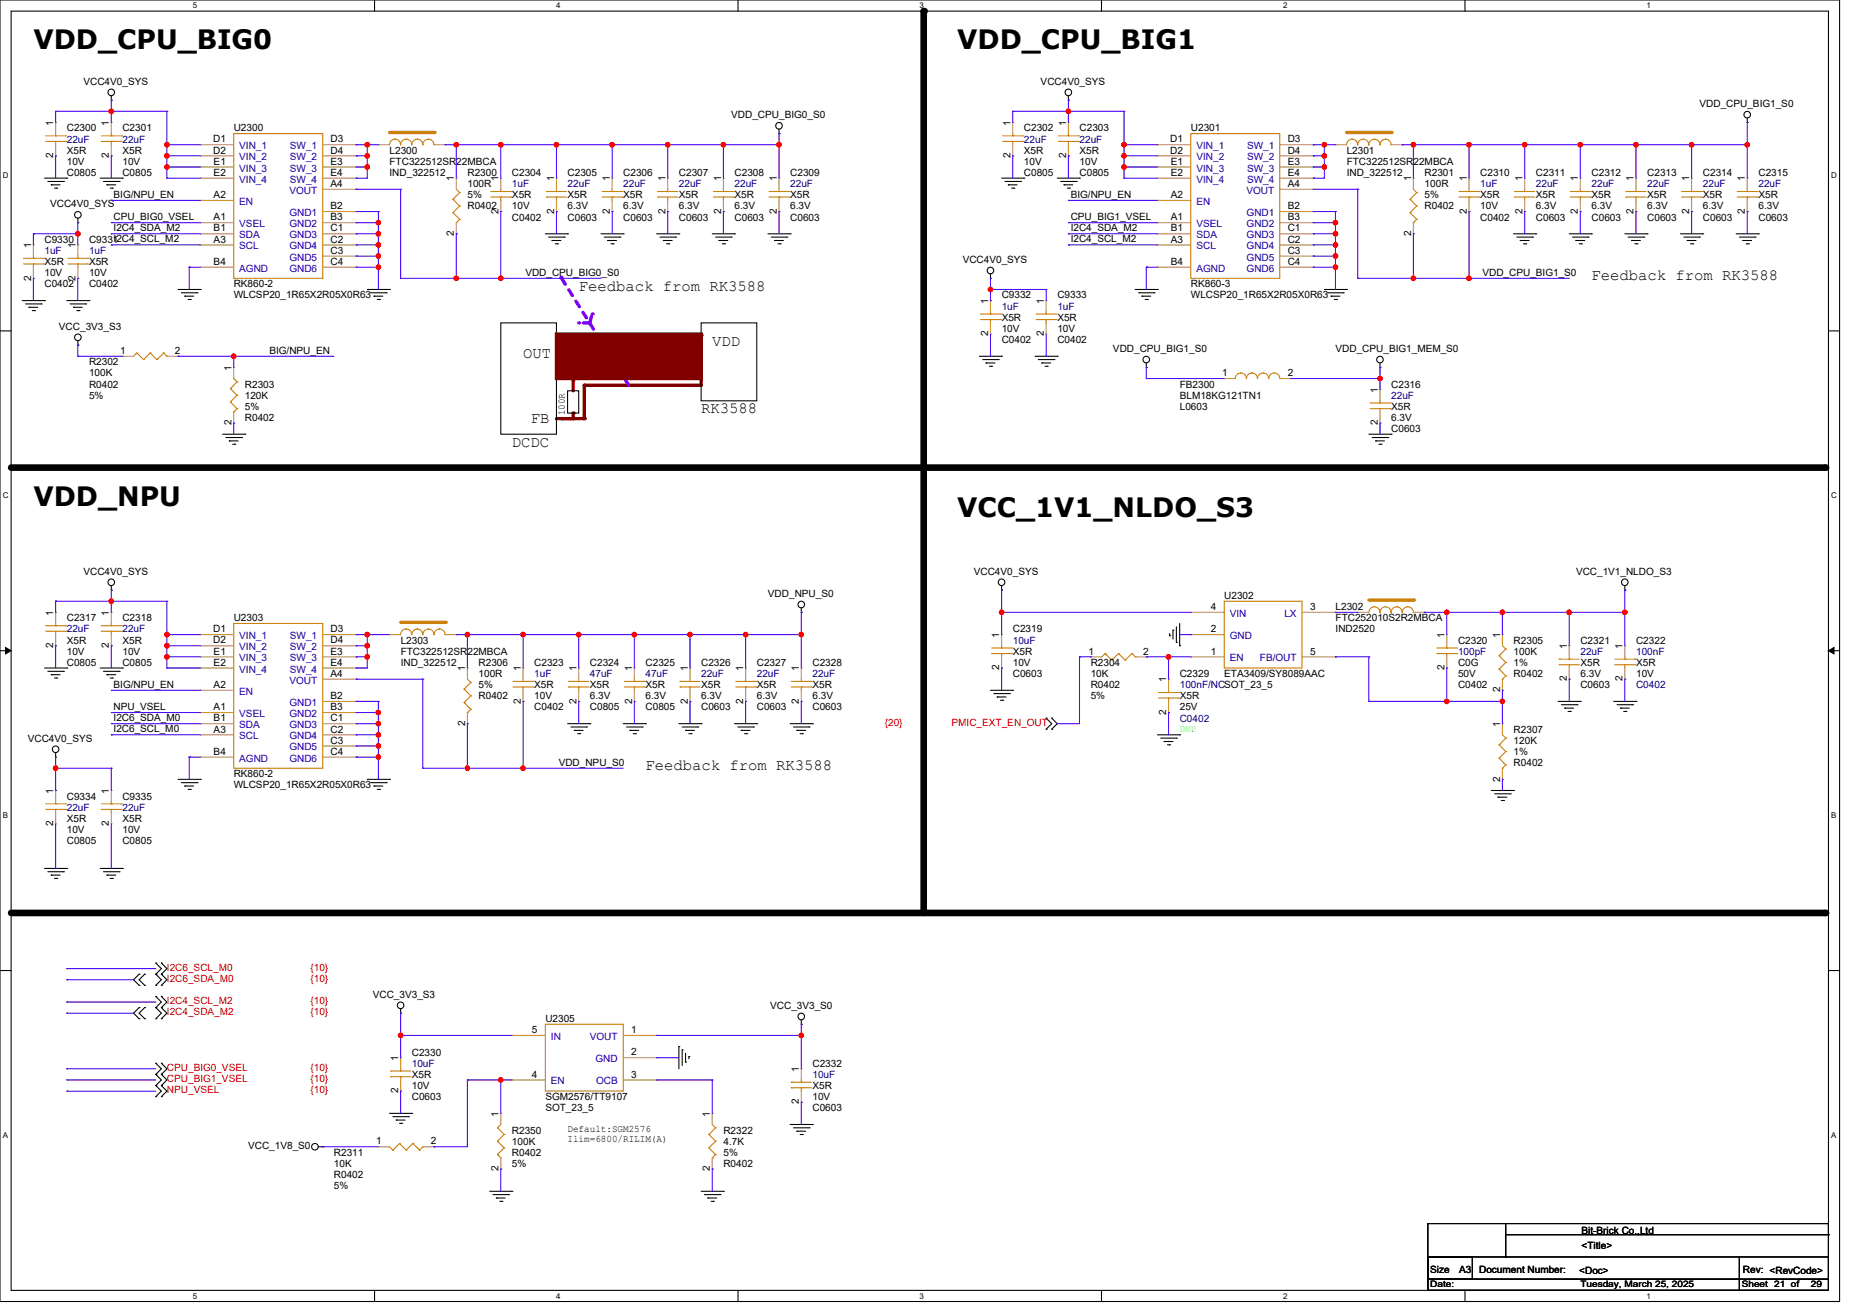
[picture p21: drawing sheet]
<svg xmlns="http://www.w3.org/2000/svg" width="297mm" height="210mm" viewBox="0 0 297 210" stroke-linecap="round" stroke-linejoin="round" font-family="sans-serif">
<defs><g id="words">
<g font-size="4.3">
<text x="5.3" y="7.8">VDD_CPU_BIG0</text>
<text x="152.9" y="7.8">VDD_CPU_BIG1</text>
<text x="5.3" y="80.7">VDD_NPU</text>
<text x="152.9" y="82.5">VCC_1V1_NLDO_S3</text>
</g>
<g font-size="2.5">
<text x="92.5" y="46.4">Feedback from RK3588</text>
<text x="254.3" y="44.7">Feedback from RK3588</text>
<text x="83.6" y="57.1">OUT</text>
<text x="113.8" y="55.3">VDD</text>
<text x="112" y="66">RK3588</text>
<text x="81.8" y="71.3">DCDC</text>
<text x="84.8" y="67.6">FB</text>
<text x="103.1" y="122.9">Feedback from RK3588</text>
</g>
<g font-size="1.6">
<text x="13.3" y="13.5">VCC4V0_SYS</text>
<text x="166.3" y="13.5">VCC4V0_SYS</text>
<text x="271.5" y="17.1">VDD_CPU_BIG1_S0</text>
<text x="8.5" y="20.1" transform="rotate(-90 8.5 20.1)">1</text>
<text x="10.7" y="21">C2300</text>
<text x="17.4" y="20.1" transform="rotate(-90 17.4 20.1)">1</text>
<text x="19.6" y="21">C2301</text>
<text x="34" y="22.7">D1</text>
<text x="37.3" y="21">U2300</text>
<text x="52.8" y="22.7">D3</text>
<text x="116.8" y="18.9">VDD_CPU_BIG0_S0</text>
<text x="161.4" y="20.1" transform="rotate(-90 161.4 20.1)">1</text>
<text x="163.6" y="21">C2302</text>
<text x="170.3" y="20.1" transform="rotate(-90 170.3 20.1)">1</text>
<text x="172.5" y="21">C2303</text>
<text x="187" y="22.7">D1</text>
<text x="190.3" y="21">U2301</text>
<text x="205.7" y="22.7">D3</text>
<text x="8.5" y="25.2" transform="rotate(-90 8.5 25.2)">2</text>
<text x="10.7" y="28.1">C0805</text>
<text x="10.7" y="24.6">X5R</text>
<text x="10.7" y="26.3">10V</text>
<text x="17.4" y="25.2" transform="rotate(-90 17.4 25.2)">2</text>
<text x="19.6" y="28.1">C0805</text>
<text x="19.6" y="24.6">X5R</text>
<text x="19.6" y="26.3">10V</text>
<text x="34" y="24.5">D2</text>
<text x="34.1" y="26.3">E1</text>
<text x="34.1" y="28.1">E2</text>
<text x="52.8" y="24.5">D4</text>
<text x="52.8" y="26.3">E3</text>
<text x="52.8" y="28.1">E4</text>
<text x="52.8" y="29.9">A4</text>
<text x="62.2" y="24.6">L2300</text>
<text x="62.2" y="26.3">FTC322512SR22MBCA</text>
<text x="62.2" y="28.1">IND_322512</text>
<text x="72.5" y="29" transform="rotate(-90 72.5 29)">1</text>
<text x="74.7" y="28.1">R2300</text>
<text x="74.7" y="29.9">100R</text>
<text x="79.6" y="29" transform="rotate(-90 79.6 29)">1</text>
<text x="81.8" y="28.1">C2304</text>
<text x="88.5" y="29" transform="rotate(-90 88.5 29)">1</text>
<text x="90.7" y="28.1">C2305</text>
<text x="97.4" y="29" transform="rotate(-90 97.4 29)">1</text>
<text x="99.6" y="28.1">C2306</text>
<text x="106.3" y="29" transform="rotate(-90 106.3 29)">1</text>
<text x="108.5" y="28.1">C2307</text>
<text x="115.2" y="29" transform="rotate(-90 115.2 29)">1</text>
<text x="117.4" y="28.1">C2308</text>
<text x="124.1" y="29" transform="rotate(-90 124.1 29)">1</text>
<text x="126.2" y="28.1">C2309</text>
<text x="161.4" y="25.2" transform="rotate(-90 161.4 25.2)">2</text>
<text x="163.6" y="28.1">C0805</text>
<text x="163.6" y="24.6">X5R</text>
<text x="163.6" y="26.3">10V</text>
<text x="170.3" y="25.2" transform="rotate(-90 170.3 25.2)">2</text>
<text x="172.5" y="28.1">C0805</text>
<text x="172.5" y="24.6">X5R</text>
<text x="172.5" y="26.3">10V</text>
<text x="187" y="24.5">D2</text>
<text x="187.1" y="26.3">E1</text>
<text x="187.1" y="28.1">E2</text>
<text x="205.7" y="24.5">D4</text>
<text x="205.7" y="26.3">E3</text>
<text x="205.7" y="28.1">E4</text>
<text x="205.7" y="29.9">A4</text>
<text x="215.2" y="24.6">L2301</text>
<text x="215.2" y="26.3">FTC322512SR22MBCA</text>
<text x="215.2" y="28.1">IND_322512</text>
<text x="225.4" y="29" transform="rotate(-90 225.4 29)">1</text>
<text x="227.6" y="28.1">R2301</text>
<text x="227.6" y="29.9">100R</text>
<text x="234.3" y="29" transform="rotate(-90 234.3 29)">1</text>
<text x="236.5" y="28.1">C2310</text>
<text x="243.2" y="29" transform="rotate(-90 243.2 29)">1</text>
<text x="245.4" y="28.1">C2311</text>
<text x="252.1" y="29" transform="rotate(-90 252.1 29)">1</text>
<text x="254.3" y="28.1">C2312</text>
<text x="261" y="29" transform="rotate(-90 261 29)">1</text>
<text x="263.2" y="28.1">C2313</text>
<text x="269.9" y="29" transform="rotate(-90 269.9 29)">1</text>
<text x="272.1" y="28.1">C2314</text>
<text x="278.8" y="29" transform="rotate(-90 278.8 29)">1</text>
<text x="280.9" y="28.1">C2315</text>
<text x="8" y="33.1">VCC4V0_SYS</text>
<text x="18.1" y="31.6">BIG/NPU_EN</text>
<text x="18.1" y="35.1">CPU_BIG0_VSEL</text>
<text x="34.1" y="35.2">A1</text>
<text x="34.1" y="31.6">A2</text>
<text x="52.8" y="33.4">B2</text>
<text x="52.8" y="35.2">B3</text>
<text x="74.7" y="33.4">R0402</text>
<text x="74.7" y="31.7">5%</text>
<text x="79.6" y="34.1" transform="rotate(-90 79.6 34.1)">2</text>
<text x="81.8" y="35.2">C0402</text>
<text x="81.8" y="31.7">X5R</text>
<text x="81.8" y="33.4">10V</text>
<text x="88.5" y="34.1" transform="rotate(-90 88.5 34.1)">2</text>
<text x="90.7" y="35.2">C0603</text>
<text x="90.7" y="31.7">X5R</text>
<text x="90.7" y="33.4">6.3V</text>
<text x="97.4" y="34.1" transform="rotate(-90 97.4 34.1)">2</text>
<text x="99.6" y="35.2">C0603</text>
<text x="99.6" y="31.7">X5R</text>
<text x="99.6" y="33.4">6.3V</text>
<text x="106.3" y="34.1" transform="rotate(-90 106.3 34.1)">2</text>
<text x="108.5" y="35.2">C0603</text>
<text x="108.5" y="31.7">X5R</text>
<text x="108.5" y="33.4">6.3V</text>
<text x="115.2" y="34.1" transform="rotate(-90 115.2 34.1)">2</text>
<text x="117.4" y="35.2">C0603</text>
<text x="117.4" y="31.7">X5R</text>
<text x="117.4" y="33.4">6.3V</text>
<text x="124.1" y="34.1" transform="rotate(-90 124.1 34.1)">2</text>
<text x="126.2" y="35.2">C0603</text>
<text x="126.2" y="31.7">X5R</text>
<text x="126.2" y="33.4">6.3V</text>
<text x="171.1" y="31.6">BIG/NPU_EN</text>
<text x="171.1" y="35.1">CPU_BIG1_VSEL</text>
<text x="187.1" y="35.2">A1</text>
<text x="187.1" y="31.6">A2</text>
<text x="205.7" y="33.4">B2</text>
<text x="205.7" y="35.2">B3</text>
<text x="227.6" y="33.4">R0402</text>
<text x="227.6" y="31.7">5%</text>
<text x="234.3" y="34.1" transform="rotate(-90 234.3 34.1)">2</text>
<text x="236.5" y="35.2">C0402</text>
<text x="236.5" y="31.7">X5R</text>
<text x="236.5" y="33.4">10V</text>
<text x="243.2" y="34.1" transform="rotate(-90 243.2 34.1)">2</text>
<text x="245.4" y="35.2">C0603</text>
<text x="245.4" y="31.7">X5R</text>
<text x="245.4" y="33.4">6.3V</text>
<text x="252.1" y="34.1" transform="rotate(-90 252.1 34.1)">2</text>
<text x="254.3" y="35.2">C0603</text>
<text x="254.3" y="31.7">X5R</text>
<text x="254.3" y="33.4">6.3V</text>
<text x="261" y="34.1" transform="rotate(-90 261 34.1)">2</text>
<text x="263.2" y="35.2">C0603</text>
<text x="263.2" y="31.7">X5R</text>
<text x="263.2" y="33.4">6.3V</text>
<text x="269.9" y="34.1" transform="rotate(-90 269.9 34.1)">2</text>
<text x="272.1" y="35.2">C0603</text>
<text x="272.1" y="31.7">X5R</text>
<text x="272.1" y="33.4">6.3V</text>
<text x="278.8" y="34.1" transform="rotate(-90 278.8 34.1)">2</text>
<text x="280.9" y="35.2">C0603</text>
<text x="280.9" y="31.7">X5R</text>
<text x="280.9" y="33.4">6.3V</text>
<text x="5" y="39.6" transform="rotate(-90 5 39.6)">1</text>
<text x="7.1" y="38.8">C9330</text>
<text x="12.1" y="39.6" transform="rotate(-90 12.1 39.6)">1</text>
<text x="14.2" y="38.8">C9331</text>
<text x="18.1" y="38.7">I2C4_SCL_M2</text>
<text x="18.1" y="36.9">I2C4_SDA_M2</text>
<text x="34.1" y="37">B1</text>
<text x="34.1" y="38.7">A3</text>
<text x="52.8" y="37">C1</text>
<text x="52.8" y="38.7">C2</text>
<text x="52.8" y="40.5">C3</text>
<text x="72.5" y="37.7" transform="rotate(-90 72.5 37.7)">2</text>
<text x="153.8" y="42">VCC4V0_SYS</text>
<text x="171.1" y="38.7">I2C4_SCL_M2</text>
<text x="171.1" y="36.9">I2C4_SDA_M2</text>
<text x="187.1" y="37">B1</text>
<text x="187.1" y="38.7">A3</text>
<text x="205.7" y="37">C1</text>
<text x="205.7" y="38.7">C2</text>
<text x="205.7" y="40.5">C3</text>
<text x="225.4" y="37.7" transform="rotate(-90 225.4 37.7)">2</text>
<text x="5" y="44.8" transform="rotate(-90 5 44.8)">2</text>
<text x="7.1" y="45.9">C0402</text>
<text x="7.1" y="42.3">X5R</text>
<text x="7.1" y="44.1">10V</text>
<text x="12.1" y="44.8" transform="rotate(-90 12.1 44.8)">2</text>
<text x="14.2" y="45.9">C0402</text>
<text x="14.2" y="42.3">X5R</text>
<text x="14.2" y="44.1">10V</text>
<text x="34.1" y="42.3">B4</text>
<text x="37.3" y="45.9">RK860-2</text>
<text x="37.3" y="47.7">WLCSP20_1R65X2R05X0R63</text>
<text x="52.8" y="42.3">C4</text>
<text x="83.9" y="44">VDD_CPU_BIG0_S0</text>
<text x="160" y="47.7">C9332</text>
<text x="168.9" y="47.7">C9333</text>
<text x="187.1" y="42.3">B4</text>
<text x="190.3" y="45.9">RK860-3</text>
<text x="190.3" y="47.7">WLCSP20_1R65X2R05X0R63</text>
<text x="205.7" y="42.3">C4</text>
<text x="236.9" y="44">VDD_CPU_BIG1_S0</text>
<text x="9.4" y="52.6">VCC_3V3_S3</text>
<text x="157.9" y="53.7" transform="rotate(-90 157.9 53.7)">2</text>
<text x="157.9" y="48.5" transform="rotate(-90 157.9 48.5)">1</text>
<text x="160" y="51.2">X5R</text>
<text x="160" y="53">10V</text>
<text x="166.8" y="53.7" transform="rotate(-90 166.8 53.7)">2</text>
<text x="166.8" y="48.5" transform="rotate(-90 166.8 48.5)">1</text>
<text x="168.9" y="51.2">X5R</text>
<text x="168.9" y="53">10V</text>
<text x="14.2" y="58.3">R2302</text>
<text x="19.2" y="56.5">1</text>
<text x="27.9" y="56.5">2</text>
<text x="37" y="59.2" transform="rotate(-90 37 59.2)">1</text>
<text x="43" y="56.5">BIG/NPU_EN</text>
<text x="160" y="54.8">C0402</text>
<text x="168.9" y="54.8">C0402</text>
<text x="177.8" y="56.2">VDD_CPU_BIG1_S0</text>
<text x="213.4" y="56.2">VDD_CPU_BIG1_MEM_S0</text>
<text x="14.2" y="60.1">100K</text>
<text x="14.2" y="61.9">R0402</text>
<text x="14.2" y="63.7">5%</text>
<text x="39.1" y="61.9">R2303</text>
<text x="39.1" y="63.7">120K</text>
<text x="39.1" y="65.4">5%</text>
<text x="188.5" y="61.9">FB2300</text>
<text x="188.5" y="63.7">BLM18KG121TN1</text>
<text x="188.5" y="65.4">L0603</text>
<text x="195.2" y="60.1">1</text>
<text x="205.7" y="60.1">2</text>
<text x="220.1" y="62.7" transform="rotate(-90 220.1 62.7)">1</text>
<text x="222.3" y="61.9">C2316</text>
<text x="222.3" y="65.4">X5R</text>
<text x="37" y="67.9" transform="rotate(-90 37 67.9)">2</text>
<text x="39.1" y="67.2">R0402</text>
<text x="90.3" y="66.3" transform="rotate(-90 90.3 66.3)">100R</text>
<text x="220.1" y="67.9" transform="rotate(-90 220.1 67.9)">2</text>
<text x="222.3" y="69">C0603</text>
<text x="222.3" y="67.2">6.3V</text>
<text x="13.3" y="91.8">VCC4V0_SYS</text>
<text x="122.7" y="95.3">VDD_NPU_S0</text>
<text x="155.6" y="91.8">VCC4V0_SYS</text>
<text x="195.6" y="95.7">U2302</text>
<text x="251.8" y="91.8">VCC_1V1_NLDO_S3</text>
<text x="8.5" y="98.3" transform="rotate(-90 8.5 98.3)">1</text>
<text x="10.7" y="99.2">C2317</text>
<text x="17.4" y="98.3" transform="rotate(-90 17.4 98.3)">1</text>
<text x="19.6" y="99.2">C2318</text>
<text x="34" y="101">D1</text>
<text x="37.3" y="99.2">U2303</text>
<text x="52.8" y="101">D3</text>
<text x="159.7" y="101.9" transform="rotate(-90 159.7 101.9)">1</text>
<text x="161.8" y="101">C2319</text>
<text x="193.5" y="101">2</text>
<text x="193.5" y="97.4">4</text>
<text x="209.3" y="97.4">3</text>
<text x="213.4" y="97.5">L2302</text>
<text x="213.4" y="99.2">FTC252010S2R2MBCA</text>
<text x="213.4" y="101">IND2520</text>
<text x="230.8" y="101.9" transform="rotate(-90 230.8 101.9)">1</text>
<text x="239.7" y="101.9" transform="rotate(-90 239.7 101.9)">1</text>
<text x="8.5" y="103.5" transform="rotate(-90 8.5 103.5)">2</text>
<text x="10.7" y="106.3">C0805</text>
<text x="10.7" y="102.8">X5R</text>
<text x="10.7" y="104.6">10V</text>
<text x="17.4" y="103.5" transform="rotate(-90 17.4 103.5)">2</text>
<text x="19.6" y="106.3">C0805</text>
<text x="19.6" y="102.8">X5R</text>
<text x="19.6" y="104.6">10V</text>
<text x="34" y="102.8">D2</text>
<text x="34.1" y="104.5">E1</text>
<text x="34.1" y="106.3">E2</text>
<text x="52.8" y="102.8">D4</text>
<text x="52.8" y="104.5">E3</text>
<text x="52.8" y="106.3">E4</text>
<text x="64" y="102.8">L2303</text>
<text x="64" y="104.6">FTC322512SR22MBCA</text>
<text x="64" y="106.3">IND_322512</text>
<text x="74.3" y="107.2" transform="rotate(-90 74.3 107.2)">1</text>
<text x="76.5" y="106.3">R2306</text>
<text x="83.2" y="107.2" transform="rotate(-90 83.2 107.2)">1</text>
<text x="85.4" y="106.3">C2323</text>
<text x="92.1" y="107.2" transform="rotate(-90 92.1 107.2)">1</text>
<text x="94.2" y="106.3">C2324</text>
<text x="101" y="107.2" transform="rotate(-90 101 107.2)">1</text>
<text x="103.1" y="106.3">C2325</text>
<text x="109.9" y="107.2" transform="rotate(-90 109.9 107.2)">1</text>
<text x="112" y="106.3">C2326</text>
<text x="118.8" y="107.2" transform="rotate(-90 118.8 107.2)">1</text>
<text x="120.9" y="106.3">C2327</text>
<text x="127.6" y="107.2" transform="rotate(-90 127.6 107.2)">1</text>
<text x="129.8" y="106.3">C2328</text>
<text x="159.7" y="107" transform="rotate(-90 159.7 107)">2</text>
<text x="161.8" y="104.6">X5R</text>
<text x="161.8" y="106.3">10V</text>
<text x="173.9" y="104.5">1</text>
<text x="174.3" y="106.3">R2304</text>
<text x="182.6" y="104.5">2</text>
<text x="193.5" y="104.5">1</text>
<text x="209.3" y="104.5">5</text>
<text x="230.8" y="107" transform="rotate(-90 230.8 107)">2</text>
<text x="232.9" y="102.8">C2320</text>
<text x="232.9" y="106.3">C0G</text>
<text x="241.8" y="102.8">R2305</text>
<text x="241.8" y="104.6">100K</text>
<text x="241.8" y="106.3">1%</text>
<text x="250.3" y="103.6" transform="rotate(-90 250.3 103.6)">1</text>
<text x="252.5" y="102.8">C2321</text>
<text x="252.5" y="106.3">X5R</text>
<text x="259.2" y="103.6" transform="rotate(-90 259.2 103.6)">1</text>
<text x="261.4" y="102.8">C2322</text>
<text x="261.4" y="106.3">X5R</text>
<text x="18.1" y="109.8">BIG/NPU_EN</text>
<text x="18.1" y="113.4">NPU_VSEL</text>
<text x="34.1" y="113.4">A1</text>
<text x="34.1" y="109.9">A2</text>
<text x="52.8" y="111.6">B2</text>
<text x="52.8" y="113.4">B3</text>
<text x="52.8" y="108.1">A4</text>
<text x="76.5" y="108.1">100R</text>
<text x="76.5" y="111.7">R0402</text>
<text x="76.5" y="109.9">5%</text>
<text x="83.2" y="112.4" transform="rotate(-90 83.2 112.4)">2</text>
<text x="85.4" y="113.5">C0402</text>
<text x="85.4" y="109.9">X5R</text>
<text x="85.4" y="111.7">10V</text>
<text x="92.1" y="112.4" transform="rotate(-90 92.1 112.4)">2</text>
<text x="94.2" y="113.5">C0805</text>
<text x="94.2" y="109.9">X5R</text>
<text x="94.2" y="111.7">6.3V</text>
<text x="101" y="112.4" transform="rotate(-90 101 112.4)">2</text>
<text x="103.1" y="113.5">C0805</text>
<text x="103.1" y="109.9">X5R</text>
<text x="103.1" y="111.7">6.3V</text>
<text x="109.9" y="112.4" transform="rotate(-90 109.9 112.4)">2</text>
<text x="112" y="113.5">C0603</text>
<text x="112" y="109.9">X5R</text>
<text x="112" y="111.7">6.3V</text>
<text x="118.8" y="112.4" transform="rotate(-90 118.8 112.4)">2</text>
<text x="120.9" y="113.5">C0603</text>
<text x="120.9" y="109.9">X5R</text>
<text x="120.9" y="111.7">6.3V</text>
<text x="127.6" y="112.4" transform="rotate(-90 127.6 112.4)">2</text>
<text x="129.8" y="113.5">C0603</text>
<text x="129.8" y="109.9">X5R</text>
<text x="129.8" y="111.7">6.3V</text>
<text x="161.8" y="108.1">C0603</text>
<text x="174.3" y="108.1">10K</text>
<text x="174.3" y="109.9">R0402</text>
<text x="174.3" y="111.7">5%</text>
<text x="186.3" y="109" transform="rotate(-90 186.3 109)">1</text>
<text x="188.5" y="108.1">C2329</text>
<text x="188.5" y="111.7">X5R</text>
<text x="188.5" y="113.5">25V</text>
<text x="195.6" y="108.1">ETA3409/SY8089AAC</text>
<text x="232.9" y="109.9">C0402</text>
<text x="232.9" y="108.1">50V</text>
<text x="239.7" y="110.6" transform="rotate(-90 239.7 110.6)">2</text>
<text x="241.8" y="108.1">R0402</text>
<text x="250.3" y="108.8" transform="rotate(-90 250.3 108.8)">2</text>
<text x="252.5" y="109.9">C0603</text>
<text x="252.5" y="108.1">6.3V</text>
<text x="259.2" y="108.8" transform="rotate(-90 259.2 108.8)">2</text>
<text x="261.4" y="108.1">10V</text>
<text x="4.4" y="118.4">VCC4V0_SYS</text>
<text x="18.1" y="116.9">I2C6_SCL_M0</text>
<text x="18.1" y="115.2">I2C6_SDA_M0</text>
<text x="34.1" y="115.2">B1</text>
<text x="34.1" y="117">A3</text>
<text x="52.8" y="115.2">C1</text>
<text x="52.8" y="117">C2</text>
<text x="52.8" y="118.8">C3</text>
<text x="74.3" y="115.9" transform="rotate(-90 74.3 115.9)">2</text>
<text x="186.3" y="114.1" transform="rotate(-90 186.3 114.1)">2</text>
<text x="239.7" y="116.1" transform="rotate(-90 239.7 116.1)">1</text>
<text x="241.8" y="117">R2307</text>
<text x="241.8" y="118.8">120K</text>
<text x="34.1" y="120.5">B4</text>
<text x="37.3" y="124.1">RK860-2</text>
<text x="37.3" y="125.9">WLCSP20_1R65X2R05X0R63</text>
<text x="52.8" y="120.5">C4</text>
<text x="89.3" y="122.3">VDD_NPU_S0</text>
<text x="239.7" y="124.8" transform="rotate(-90 239.7 124.8)">2</text>
<text x="241.8" y="122.3">R0402</text>
<text x="241.8" y="120.6">1%</text>
<text x="8.5" y="131.9" transform="rotate(-90 8.5 131.9)">2</text>
<text x="8.5" y="126.8" transform="rotate(-90 8.5 126.8)">1</text>
<text x="10.7" y="127.7">C9334</text>
<text x="10.7" y="131.2">X5R</text>
<text x="17.4" y="131.9" transform="rotate(-90 17.4 131.9)">2</text>
<text x="17.4" y="126.8" transform="rotate(-90 17.4 126.8)">1</text>
<text x="19.6" y="127.7">C9335</text>
<text x="19.6" y="131.2">X5R</text>
<text x="10.7" y="134.8">C0805</text>
<text x="10.7" y="133">10V</text>
<text x="19.6" y="134.8">C0805</text>
<text x="19.6" y="133">10V</text>
<text x="59.6" y="159.3">VCC_3V3_S3</text>
<text x="123.1" y="161.1">VCC_3V3_S0</text>
<text x="85" y="165">5</text>
<text x="87.1" y="163.2">U2305</text>
<text x="100.8" y="165">1</text>
<text x="63.6" y="169.4" transform="rotate(-90 63.6 169.4)">1</text>
<text x="65.8" y="168.6">C2330</text>
<text x="65.8" y="172.1">X5R</text>
<text x="65.8" y="173.9">10V</text>
<text x="85" y="172.1">4</text>
<text x="100.8" y="172.1">3</text>
<text x="100.8" y="168.5">2</text>
<text x="127.6" y="171.2" transform="rotate(-90 127.6 171.2)">1</text>
<text x="129.8" y="170.4">C2332</text>
<text x="129.8" y="173.9">X5R</text>
<text x="63.6" y="174.6" transform="rotate(-90 63.6 174.6)">2</text>
<text x="65.8" y="175.7">C0603</text>
<text x="79.6" y="178.3" transform="rotate(-90 79.6 178.3)">1</text>
<text x="87.1" y="175.7">SGM2576/TT9107</text>
<text x="87.1" y="177.5">SOT_23_5</text>
<text x="113.4" y="178.3" transform="rotate(-90 113.4 178.3)">1</text>
<text x="127.6" y="176.4" transform="rotate(-90 127.6 176.4)">2</text>
<text x="129.8" y="177.5">C0603</text>
<text x="129.8" y="175.7">10V</text>
<text x="39.6" y="183.5">VCC_1V8_S0</text>
<text x="53.3" y="184.6">R2311</text>
<text x="60.1" y="182.8">1</text>
<text x="68.8" y="182.8">2</text>
<text x="81.8" y="181">R2350</text>
<text x="81.8" y="182.8">100K</text>
<text x="81.8" y="184.6">R0402</text>
<text x="90.7" y="180.8">Default:SGM2576</text>
<text x="90.7" y="182.4">Ilim=6800/RILIM(A)</text>
<text x="115.6" y="181">R2322</text>
<text x="115.6" y="182.8">4.7K</text>
<text x="115.6" y="184.6">5%</text>
<text x="53.3" y="186.4">10K</text>
<text x="53.3" y="188.1">R0402</text>
<text x="53.3" y="189.9">5%</text>
<text x="79.6" y="187" transform="rotate(-90 79.6 187)">2</text>
<text x="81.8" y="186.4">5%</text>
<text x="113.4" y="187" transform="rotate(-90 113.4 187)">2</text>
<text x="115.6" y="186.4">R0402</text>
<text x="252.7" y="197">Bit-Brick Co.,Ltd</text>
<text x="228.5" y="203.2">Size</text>
<text x="233.1" y="203.2">A3</text>
<text x="236.3" y="203.2">Document Number:</text>
<text x="252.3" y="203.4">&lt;Doc&gt;</text>
<text x="252.7" y="199.5">&lt;Title&gt;</text>
<text x="278.5" y="203.2">Rev: &lt;RevCode&gt;</text>
</g>
<g font-size="1.6" fill="#000080">
<text x="10.7" y="22.8">22uF</text>
<text x="19.6" y="22.8">22uF</text>
<text x="163.6" y="22.8">22uF</text>
<text x="172.5" y="22.8">22uF</text>
<text x="81.8" y="29.9">1uF</text>
<text x="90.7" y="29.9">22uF</text>
<text x="99.6" y="29.9">22uF</text>
<text x="108.5" y="29.9">22uF</text>
<text x="117.4" y="29.9">22uF</text>
<text x="126.2" y="29.9">22uF</text>
<text x="236.5" y="29.9">1uF</text>
<text x="245.4" y="29.9">22uF</text>
<text x="254.3" y="29.9">22uF</text>
<text x="263.2" y="29.9">22uF</text>
<text x="272.1" y="29.9">22uF</text>
<text x="280.9" y="29.9">22uF</text>
<text x="7.1" y="40.6">1uF</text>
<text x="14.2" y="40.6">1uF</text>
<text x="160" y="49.4">1uF</text>
<text x="168.9" y="49.4">1uF</text>
<text x="222.3" y="63.7">22uF</text>
<text x="10.7" y="101">22uF</text>
<text x="19.6" y="101">22uF</text>
<text x="161.8" y="102.8">10uF</text>
<text x="232.9" y="104.6">100pF</text>
<text x="252.5" y="104.6">22uF</text>
<text x="261.4" y="104.6">100nF</text>
<text x="85.4" y="108.1">1uF</text>
<text x="94.2" y="108.1">47uF</text>
<text x="103.1" y="108.1">47uF</text>
<text x="112" y="108.1">22uF</text>
<text x="120.9" y="108.1">22uF</text>
<text x="129.8" y="108.1">22uF</text>
<text x="188.5" y="109.9">100nF/NCSOT_23_5</text>
<text x="261.4" y="109.9">C0402</text>
<text x="188.5" y="115.2">C0402</text>
<text x="10.7" y="129.5">22uF</text>
<text x="19.6" y="129.5">22uF</text>
<text x="65.8" y="170.4">10uF</text>
<text x="129.8" y="172.1">10uF</text>
</g>
<g font-size="1.6" fill="#00c">
<text x="38.2" y="23.8">VIN_1</text>
<text x="46.3" y="23.8">SW_1</text>
<text x="191.2" y="23.8">VIN_1</text>
<text x="199.2" y="23.8">SW_1</text>
<text x="38.2" y="25.6">VIN_2</text>
<text x="38.2" y="27.4">VIN_3</text>
<text x="38.2" y="29.2">VIN_4</text>
<text x="46.3" y="25.6">SW_2</text>
<text x="46.3" y="27.4">SW_3</text>
<text x="46.3" y="29.2">SW_4</text>
<text x="191.2" y="25.6">VIN_2</text>
<text x="191.2" y="27.4">VIN_3</text>
<text x="191.2" y="29.2">VIN_4</text>
<text x="199.2" y="25.6">SW_2</text>
<text x="199.2" y="27.4">SW_3</text>
<text x="199.2" y="29.2">SW_4</text>
<text x="38.2" y="32.7">EN</text>
<text x="46.2" y="30.9">VOUT</text>
<text x="46.2" y="34.5">GND1</text>
<text x="191.2" y="32.7">EN</text>
<text x="199.2" y="30.9">VOUT</text>
<text x="199.2" y="34.5">GND1</text>
<text x="38.2" y="36.3">VSEL</text>
<text x="38.2" y="38.1">SDA</text>
<text x="38.2" y="39.8">SCL</text>
<text x="46.2" y="36.3">GND2</text>
<text x="46.2" y="38.1">GND3</text>
<text x="46.2" y="39.8">GND4</text>
<text x="46.2" y="41.6">GND5</text>
<text x="191.2" y="36.3">VSEL</text>
<text x="191.2" y="38.1">SDA</text>
<text x="191.2" y="39.8">SCL</text>
<text x="199.2" y="36.3">GND2</text>
<text x="199.2" y="38.1">GND3</text>
<text x="199.2" y="39.8">GND4</text>
<text x="199.2" y="41.6">GND5</text>
<text x="38.2" y="43.4">AGND</text>
<text x="46.2" y="43.4">GND6</text>
<text x="191.2" y="43.4">AGND</text>
<text x="199.2" y="43.4">GND6</text>
<text x="196.5" y="98.5">VIN</text>
<text x="205.2" y="98.5">LX</text>
<text x="38.2" y="102.1">VIN_1</text>
<text x="38.2" y="103.8">VIN_2</text>
<text x="38.2" y="105.6">VIN_3</text>
<text x="38.2" y="107.4">VIN_4</text>
<text x="46.3" y="102.1">SW_1</text>
<text x="46.3" y="103.8">SW_2</text>
<text x="46.3" y="105.6">SW_3</text>
<text x="46.3" y="107.4">SW_4</text>
<text x="196.5" y="105.6">EN</text>
<text x="196.5" y="102.1">GND</text>
<text x="201.3" y="105.6">FB/OUT</text>
<text x="38.2" y="111">EN</text>
<text x="46.2" y="109.2">VOUT</text>
<text x="46.2" y="112.7">GND1</text>
<text x="38.2" y="114.5">VSEL</text>
<text x="38.2" y="116.3">SDA</text>
<text x="38.2" y="118.1">SCL</text>
<text x="46.2" y="114.5">GND2</text>
<text x="46.2" y="116.3">GND3</text>
<text x="46.2" y="118.1">GND4</text>
<text x="46.2" y="119.8">GND5</text>
<text x="38.2" y="121.6">AGND</text>
<text x="46.2" y="121.6">GND6</text>
<text x="88" y="166.1">IN</text>
<text x="94.2" y="166.1">VOUT</text>
<text x="88" y="173.2">EN</text>
<text x="95.1" y="169.6">GND</text>
<text x="95.2" y="173.2">OCB</text>
</g>
<g font-size="1.6" fill="#f00">
<text x="141.4" y="115.9">{20}</text>
<text x="152" y="115.9">PMIC_EXT_EN_OUT</text>
<text x="26.7" y="155.1">I2C6_SCL_M0</text>
<text x="49.6" y="155.1">{10}</text>
<text x="26.7" y="160.4">I2C4_SCL_M2</text>
<text x="26.7" y="156.8">I2C6_SDA_M0</text>
<text x="49.6" y="160.4">{10}</text>
<text x="49.6" y="156.8">{10}</text>
<text x="26.7" y="162.2">I2C4_SDA_M2</text>
<text x="49.6" y="162.2">{10}</text>
<text x="26.7" y="172.8">CPU_BIG1_VSEL</text>
<text x="26.7" y="171.1">CPU_BIG0_VSEL</text>
<text x="49.6" y="172.8">{10}</text>
<text x="49.6" y="171.1">{10}</text>
<text x="26.7" y="174.6">NPU_VSEL</text>
<text x="49.6" y="174.6">{10}</text>
</g>
<text font-size="1.6" fill="#0f0" x="188.5" y="116.8">DNP</text>
<g font-size="1.4">
<text x="228.5" y="205.6">Date:</text>
<text x="252.5" y="205.6">Tuesday, March 25, 2025</text>
<text x="278.3" y="205.6">Sheet 21 of</text>
<text x="289.3" y="205.6">29</text>
</g>
<g font-size="1.3">
<text x="30.8" y="1.3">5</text>
<text x="88.9" y="1.3">4</text>
<text x="146.9" y="1.3">3</text>
<text x="205" y="1.3">2</text>
<text x="263.1" y="1.3">1</text>
<text x=".4" y="28.5">D</text>
<text x="292.5" y="28.5">D</text>
<text x=".4" y="79.5">C</text>
<text x="292.5" y="79.5">C</text>
<text x=".4" y="130.6">B</text>
<text x="292.5" y="130.6">B</text>
<text x=".4" y="181.7">A</text>
<text x="292.5" y="181.7">A</text>
<text x="30.8" y="207.4">5</text>
<text x="88.9" y="207.4">4</text>
<text x="146.9" y="207.4">3</text>
<text x="205" y="207.4">2</text>
<text x="263.1" y="207.4">1</text>
</g>
</g></defs>
<path d="M0 0h293.9v207.8h-293.9zM1.8 1.8h290.3v204.3h-290.3z" fill="none" stroke="#000" stroke-width=".17"/>
<g fill="#fff">
<path d="M30.8 .2h.7v1.4h-.7z"/>
<path d="M30.8 206.2h.7v1.5h-.7z"/>
</g>
<path d="M59.8 0v1.8M59.8 206.1v1.7" fill="none" stroke="#000" stroke-width=".17"/>
<g fill="#fff">
<path d="M88.9 .2h.7v1.4h-.7z"/>
<path d="M88.9 206.2h.7v1.5h-.7z"/>
</g>
<path d="M117.9 0v1.8M117.9 206.1v1.7" fill="none" stroke="#000" stroke-width=".17"/>
<g fill="#fff">
<path d="M146.9 .2h.7v1.4h-.7z"/>
<path d="M146.9 206.2h.7v1.5h-.7z"/>
</g>
<path d="M176 0v1.8M176 206.1v1.7" fill="none" stroke="#000" stroke-width=".17"/>
<g fill="#fff">
<path d="M205 .2h.7v1.4h-.7z"/>
<path d="M205 206.2h.7v1.5h-.7z"/>
</g>
<path d="M234.1 0v1.8M234.1 206.1v1.7" fill="none" stroke="#000" stroke-width=".17"/>
<g fill="#fff">
<path d="M263.1 .2h.7v1.4h-.7z"/>
<path d="M263.1 206.2h.7v1.5h-.7z"/>
<path d="M.4 27.3h1v1.4h-1z"/>
<path d="M292.6 27.3h.9v1.4h-.9z"/>
<path d="M.4 78.4h1v1.4h-1z"/>
<path d="M292.6 78.4h.9v1.4h-.9z"/>
</g>
<path d="M0 52.8h1.8M292.1 52.8h1.8" fill="none" stroke="#000" stroke-width=".17"/>
<g fill="#fff">
<path d="M.4 129.4h.9v1.5h-.9z"/>
<path d="M292.6 129.4h.8v1.5h-.8z"/>
</g>
<path d="M0 103.9h1.8M292.1 103.9h1.8" fill="none" stroke="#000" stroke-width=".17"/>
<path d="M.9 103.4l.9 .5-.9 .5zM292.1 103.9l.9-.5v1z" fill="#000" stroke="#000" stroke-width=".16"/>
<g fill="#fff">
<path d="M.4 180.5h.9v1.4h-.9z"/>
<path d="M292.6 180.5h.8v1.4h-.8z"/>
</g>
<path d="M0 155h1.8M292.1 155h1.8" fill="none" stroke="#000" stroke-width=".17"/>
<path d="M147.6 1.8v144M1.8 74.7h289.8M1.8 145.8h289.8" fill="none" stroke="#000" stroke-width="1.1"/>
<g fill="#000">
<circle cx="147.6" cy="1.8" r=".53"/>
<circle cx="291.6" cy="74.7" r=".53"/>
<circle cx="291.6" cy="145.8" r=".53"/>
</g>
<path d="M112 53.5v8" fill="none" stroke="#800000" stroke-width=".53"/>
<circle cx="112" cy="53.5" r=".26" fill="#800000"/>
<path d="M93.3 61.5h18.7" fill="none" stroke="#800000" stroke-width=".53"/>
<circle cx="93.3" cy="61.5" r=".26" fill="#800000"/>
<path d="M91.6 66v.9" fill="none" stroke="#800000" stroke-width=".53"/>
<circle cx="91.6" cy="66" r=".26" fill="#800000"/>
<path d="M91.6 60.6v1.8" fill="none" stroke="#800000" stroke-width=".53"/>
<circle cx="91.6" cy="60.6" r=".26" fill="#800000"/>
<path d="M90.7 62.4h1.8v3.6h-1.8z" fill="none" stroke="#000" stroke-width=".17"/>
<path d="M93.3 61.5v5.4" fill="none" stroke="#800000" stroke-width=".53"/>
<circle cx="93.3" cy="66.9" r=".26" fill="#800000"/>
<path d="M88.9 66.9h2.7" fill="none" stroke="#800000" stroke-width=".53"/>
<circle cx="91.6" cy="66.9" r=".26" fill="#800000"/>
<path d="M100.5 61.5l-10.9-17.2" fill="none" stroke="#8000ff" stroke-width=".53" stroke-dasharray="1.1 1.1"/>
<circle cx="89.6" cy="44.3" r=".26" fill="#8000ff" stroke-dasharray="1.1 1.1"/>
<path d="M89.8 66.9h3.5" fill="none" stroke="#800000" stroke-width=".53"/>
<circle cx="89.8" cy="66.9" r=".26" fill="#800000"/>
<path d="M94.2 51.6l.4-1.5" fill="none" stroke="#8000ff" stroke-width=".53" stroke-dasharray="1.1 1.1"/>
<circle cx="94.6" cy="50.1" r=".26" fill="#8000ff" stroke-dasharray="1.1 1.1"/>
<path d="M94.2 51.6h-1.7" fill="none" stroke="#8000ff" stroke-width=".53" stroke-dasharray="1.1 1.1"/>
<circle cx="92.5" cy="51.6" r=".26" fill="#8000ff" stroke-dasharray="1.1 1.1"/>
<g fill="none" stroke="#000" stroke-width=".17">
<path d="M17.8 16h.1M17.8 15.3v.7M170.7 16h.1M170.7 15.3v.7M279.1 19.6h.1M279.1 18.8v.8M7.1 28.4h3.6M7.6 29h2.5M8.2 29.5h.1M8.2 29.5h1.4M8.7 30h.4M9.1 30h.1"/>
<path d="M10.1 29h.1M10.7 28.4h.1M12.4 35.6h.1M12.4 34.9v.7M16 28.4h3.6M16.5 29h2.5M17.1 29.5h.1M17.1 29.5h1.4M17.6 30h.4M18 30h.1M19 29h.1M19.6 28.4h.1"/>
<path d="M87.1 37.3h3.6M87.7 37.9h2.4M88.2 38.4h.1M88.2 38.4h1.4M88.7 38.9h.4M89.1 38.9h.1M90.1 37.9h.1M90.7 37.3h.1M96 37.3h3.6M96.5 37.9h2.5M97.1 38.4h.1M97.1 38.4h1.4"/>
<path d="M97.6 38.9h.4M98 38.9h.1M99 37.9h.1M99.6 37.3h.1M104.9 37.3h3.6M105.4 37.9h2.5M106 38.4h.1M106 38.4h1.4M106.5 38.9h.4M106.9 38.9h.1M107.9 37.9h.1M108.5 37.3h.1"/>
<path d="M113.8 37.3h3.5M114.3 37.9h2.5M114.9 38.4h.1M114.9 38.4h1.4M115.4 38.9h.3M115.7 38.9h.1M116.8 37.9h.1M117.3 37.3h.1M122.7 37.3h3.5M123.2 37.9h2.5M123.8 38.4h.1M123.8 38.4h1.4"/>
<path d="M124.3 38.9h.3M124.5 21.3h.1M124.5 20.6v.7M124.6 38.9h.1M125.7 37.9h.1M126.2 37.3h.1M160 28.4h3.6M160.5 29h2.5M161.1 29.5h.1M161.1 29.5h1.4M161.6 30h.4M162 30h.1"/>
<path d="M163 29h.1M163.6 28.4h.1M168.9 28.4h3.6M169.4 29h2.5M170 29.5h.1M170 29.5h1.4M170.5 30h.4M170.9 30h.1M171.9 29h.1M172.5 28.4h.1M241.8 37.3h3.6M242.3 37.9h2.5"/>
<path d="M242.9 38.4h.1M242.9 38.4h1.4M243.4 38.9h.4M243.8 38.9h.1M244.8 37.9h.1M245.4 37.3h.1M250.7 37.3h3.6M251.2 37.9h2.5M251.8 38.4h.1M251.8 38.4h1.4M252.3 38.9h.4M252.7 38.9h.1"/>
<path d="M253.7 37.9h.1M254.3 37.3h.1M259.6 37.3h3.5M260.1 37.9h2.5M260.7 38.4h.1M260.7 38.4h1.4M261.2 38.9h.3M261.5 38.9h.1M262.6 37.9h.1M263.1 37.3h.1M268.5 37.3h3.5M269 37.9h2.5"/>
<path d="M269.5 38.4h.1M269.5 38.4h1.5M270.1 38.9h.3M270.4 38.9h.1M271.5 37.9h.1M272 37.3h.1M277.4 37.3h3.5M277.9 37.9h2.5M278.4 38.4h.1M278.4 38.4h1.5M279 38.9h.3M279.3 38.9h.1"/>
<path d="M280.4 37.9h.1M280.9 37.3h.1M3.6 48h3.5M4.1 48.5h2.5M4.6 49.1h.1M4.6 49.1h1.4M5.2 49.6h.3M5.5 49.6h.1M6.6 48.5h.1M7.1 48h.1M10.7 48h3.5M11.2 48.5h2.5"/>
<path d="M11.7 49.1h.1M11.7 49.1h1.5M12.3 49.6h.3M12.4 55.1h.1M12.4 54.4v.7M12.6 49.6h.1M13.7 48.5h.1M14.2 48h.1M28.4 46.2h3.6M29 46.8h2.5M29.5 47.3h.1M29.5 47.3h1.4"/>
<path d="M30 47.8h.4M30.4 47.8h.1M31.5 46.8h.1M32 46.2h.1M58.7 46.2h3.5M59.2 46.8h2.5M59.7 47.3h.1M59.7 47.3h1.5M60.3 47.8h.3M60.6 47.8h.1M61.7 46.8h.1M62.2 46.2h.1"/>
<path d="M80 51.6h8.9v17.7h-8.9zM112 51.6h8.9v12.4h-8.9zM156.5 56.9h3.5M157 57.4h2.5M157.5 58h.1M157.5 58h1.5M158.1 58.5h.3M158.2 44.4h.1M158.2 43.7v.7M158.4 58.5h.1M159.5 57.4h.1M160 56.9h.1"/>
<path d="M165.4 56.9h3.5M165.9 57.4h2.5M166.4 58h.1M166.4 58h1.4M167 58.5h.3M167.3 58.5h.1M168.4 57.4h.1M168.9 56.9h.1M181.4 46.2h3.5M181.9 46.8h2.5M182.4 47.3h.1M182.4 47.3h1.4"/>
<path d="M183 47.8h.3M183.1 58.7h.1M183.1 58v.7M183.3 47.8h.1M184.4 46.8h.1M184.9 46.2h.1M211.6 46.2h3.5M212.1 46.8h2.5M212.7 47.3h.1M212.7 47.3h1.4M213.2 47.8h.3M213.5 47.8h.1"/>
<path d="M214.6 46.8h.1M215.1 46.2h.1M220.5 58.7h.1M220.5 58v.7M35.6 69.3h3.5M36.1 69.9h2.5M36.6 70.4h.1M36.6 70.4h1.4M37.2 70.9h.3M37.5 70.9h.1M38.6 69.9h.1M39.1 69.3h.1"/>
<path d="M218.7 69.3h3.5M219.2 69.9h2.5M219.8 70.4h.1M219.8 70.4h1.4M220.3 70.9h.4M220.7 70.9h.1M221.7 69.9h.1M222.2 69.3h.1M17.8 94.2h.1M17.8 93.5v.7M128 97.8h.1M128 97.1v.7"/>
<path d="M160 94.2h.1M160 93.5v.7M188.5 99.6v3.5M259.6 94.2h.1M259.6 93.5v.7M7.1 106.7h3.6M7.6 107.2h2.5M8.2 107.7h.1M8.2 107.7h1.4M8.7 108.3h.4M9.1 108.3h.1M10.1 107.2h.1"/>
<path d="M10.7 106.7h.1M16 106.7h3.6M16.5 107.2h2.5M17.1 107.7h.1M17.1 107.7h1.4M17.6 108.3h.4M18 108.3h.1M19 107.2h.1M19.6 106.7h.1M90.7 115.6h3.5M91.2 116.1h2.5M91.7 116.6h.1"/>
<path d="M91.7 116.6h1.5M92.3 117.2h.3M92.6 117.2h.1M93.7 116.1h.1M94.2 115.6h.1M99.6 115.6h3.5M100.1 116.1h2.5M100.6 116.6h.1M100.6 116.6h1.5M101.2 117.2h.3M101.5 117.2h.1M102.6 116.1h.1"/>
<path d="M103.1 115.6h.1M108.5 115.6h3.5M109 116.1h2.5M109.5 116.6h.1M109.5 116.6h1.4M110.1 117.2h.3M110.4 117.2h.1M111.5 116.1h.1M112 115.6h.1M117.3 115.6h3.6M117.9 116.1h2.5M118.4 116.6h.1"/>
<path d="M118.4 116.6h1.4M118.9 117.2h.4M119.3 117.2h.1M120.4 116.1h.1M120.9 115.6h.1M126.2 115.6h3.6M126.8 116.1h2.5M127.3 116.6h.1M127.3 116.6h1.4M127.8 117.2h.4M128.2 117.2h.1M129.3 116.1h.1"/>
<path d="M129.8 115.6h.1M158.2 110.2h3.6M158.8 110.8h2.5M159.3 111.3h.1M159.3 111.3h1.4M159.8 111.8h.4M160.2 111.8h.1M161.3 110.8h.1M161.8 110.2h.1M167.1 114.7h.1M167.1 116.5h.1M167.1 114.7l.9 .9-.9 .9"/>
<path d="M168 116.5h.1M168 114.7h.1M168 114.7l.9 .9-.9 .9M184.9 117.3h3.6M185.4 117.9h2.5M186 118.4h.1M186 118.4h1.4M186.5 118.9h.4M186.9 118.9h.1M186.9 101.5h.1M186.9 101.2v.3M187.4 100.6h.1"/>
<path d="M187.4 100.6v1.5M187.9 117.9h.1M187.9 102.6h.1M187.9 100.1v2.5M188.5 117.3h.1M188.5 103.1h.1M248.9 112h3.6M249.4 112.5h2.5M250 113.1h.1M250 113.1h1.4M250.5 113.6h.4M250.9 113.6h.1"/>
<path d="M251.9 112.5h.1M252.5 112h.1M257.8 112h3.6M258.3 112.5h2.5M258.9 113.1h.1M258.9 113.1h1.4M259.4 113.6h.4M259.8 113.6h.1M260.8 112.5h.1M261.4 112h.1M7.1 138.7h3.6M7.6 139.2h2.5"/>
<path d="M8.2 139.8h.1M8.2 139.8h1.4M8.9 120.9h.1M8.9 120.2v.7M10.1 139.2h.1M10.7 138.7h.1M16 138.7h3.6M16.5 139.2h2.5M17.1 139.8h.1M17.1 139.8h1.4M19 139.2h.1M19.6 138.7h.1"/>
<path d="M28.4 124.5h3.6M29 125h2.5M29.5 125.5h.1M29.5 125.5h1.4M30 126.1h.4M30.4 126.1h.1M31.5 125h.1M32 124.5h.1M58.7 124.5h3.5M59.2 125h2.5M59.7 125.5h.1M59.7 125.5h1.5"/>
<path d="M60.3 126.1h.3M60.6 126.1h.1M61.7 125h.1M62.2 124.5h.1M238.3 126.2h3.5M238.8 126.8h2.5M239.3 127.3h.1M239.3 127.3h1.4M239.9 127.8h.3M240.2 127.8h.1M241.3 126.8h.1M241.8 126.2h.1"/>
<path d="M8.7 140.3h.4M9.1 140.3h.1M17.6 140.3h.4M18 140.3h.1M22.2 155.6h.1M22.2 157.4h.1M22.2 155.6l-.9 .9 .9 .9M23.1 157.4h.1M23.1 155.6h.1M23.1 155.6l-.9 .9 .9 .9M24.9 159.1h.1M24.9 155.6h.1"/>
<path d="M24.9 153.8h.1M24.9 157.4h.1M24.9 159.1l.9 .9-.9 .9M24.9 153.8l.9 .9-.9 .9M24.9 155.6l.9 .9-.9 .9M25.8 159.1h.1M25.8 155.6h.1M25.8 153.8h.1M25.8 157.4h.1M25.8 155.6l.9 .9-.9 .9M25.8 159.1l.9 .9-.9 .9M25.8 153.8l.9 .9-.9 .9"/>
<path d="M22.2 160.9h.1M22.2 162.7h.1M22.2 160.9l-.9 .9 .9 .9M23.1 162.7h.1M23.1 160.9h.1M23.1 160.9l-.9 .9 .9 .9M24.9 162.7h.1M24.9 160.9h.1M24.9 175.1h.1M24.9 173.4h.1M24.9 171.6h.1M24.9 169.8h.1"/>
<path d="M24.9 160.9l.9 .9-.9 .9M24.9 173.4l.9 .8-.9 .9M24.9 171.6l.9 .9-.9 .9M24.9 169.8l.9 .9-.9 .9M25.8 162.7h.1M25.8 160.9h.1M25.8 175.1h.1M25.8 173.4h.1M25.8 171.6h.1M25.8 169.8h.1M25.8 160.9l.9 .9-.9 .9M25.8 173.4l.9 .8-.9 .9"/>
<path d="M25.8 171.6l.9 .9-.9 .9M25.8 169.8l.9 .9-.9 .9M62.2 177.8h3.6M62.8 178.3h2.5M63.3 178.9h.1M63.3 178.9h1.4M63.8 179.4h.4M64 161.8h.1M64 161.1v.7M64.2 179.4h.1M65.3 178.3h.1M65.8 177.8h.1"/>
<path d="M108.5 167.1h.1M108.5 167.1v3.6M109 167.7h.1M109 167.7v2.5M109.5 169.6h.1M109.5 168.2v1.4M110.1 168.7h.1M110.1 168.7v.4M126.2 179.6h3.6M128 163.6h.1M128 162.9v.7M129.8 179.6h.1"/>
<path d="M50.9 183.1h.7M51.6 183.1h.1M78.2 190.2h3.6M78.8 190.8h2.5M79.3 191.3h.1M79.3 191.3h1.4M79.8 191.8h.4M80.2 191.8h.1M81.3 190.8h.1M81.8 190.2h.1M112 190.2h3.6M112.5 190.8h2.5"/>
<path d="M113.1 191.3h.1M113.1 191.3h1.4M113.6 191.8h.4M114 191.8h.1M115 190.8h.1M115.6 190.2h.1M126.8 180.1h2.5M127.3 180.6h.1M127.3 180.6h1.4M127.8 181.2h.4M128.2 181.2h.1M129.3 180.1h.1"/>
<path d="M228.1 195.4h64v10.7h-64zM240.6 197.2h51.5M240.6 195.4v5.3M292.1 197.2h.1M228.1 200.7h7.1v3.6h-7.1zM228.1 200.7h49.8v3.6h-49.8zM228.1 204.3h49.8v1.8h-49.8zM240.6 200.7h.1M277.9 200.7h14.2v3.6h-14.2zM277.9 204.3h14.2v1.8h-14.2z"/>
<circle cx="17.8" cy="14.8" r=".53"/>
<circle cx="170.7" cy="14.8" r=".53"/>
<circle cx="279.1" cy="18.3" r=".53"/>
<circle cx="12.4" cy="34.3" r=".53"/>
<circle cx="124.5" cy="20.1" r=".53"/>
<circle cx="12.4" cy="53.9" r=".53"/>
<circle cx="158.2" cy="43.2" r=".53"/>
<circle cx="183.1" cy="57.4" r=".53"/>
<circle cx="220.5" cy="57.4" r=".53"/>
<circle cx="17.8" cy="93" r=".53"/>
<circle cx="128" cy="96.5" r=".53"/>
<circle cx="160" cy="93" r=".53"/>
<circle cx="259.6" cy="93" r=".53"/>
<circle cx="8.9" cy="119.7" r=".53"/>
<circle cx="64" cy="160.5" r=".53"/>
<circle cx="128" cy="162.3" r=".53"/>
<circle cx="50.3" cy="183.1" r=".53"/>
</g>
<path d="M88.9 53.3h23.1v7.2h-23.1z" fill-rule="evenodd" fill="#800000" stroke="#800000" stroke-width=".53"/>
<g fill="none" stroke="#cc8006" stroke-width=".17">
<path d="M37.3 21.3h14.3v23.1h-14.3zM105.1 31.5h.1M105.1 30.6h.1M105.1 31.5h3.2M105.1 30.6h3.2M106.7 30.6h.1M106.7 31.5h.1M106.7 30.2v.4M106.7 31.5v.5M21.9 56.4h.1M21.9 56.4l-.6 .5M21.9 56.4l1 1"/>
<path d="M22.9 57.4h.1M24 56.4h.1M24 56.4l-1.1 1M24 56.4l1.1 1M25.1 57.4h.1M26.1 56.4h.1M26.1 56.4l-1 1M26.1 56.4l.6 .5M26.7 56.9h.1M156.6 51h3.2M156.6 50.1h3.2M158.2 50.1h.1"/>
<path d="M158.2 51h.1M158.2 49.8v.3M158.2 51v.6M159.8 51h.1M159.8 50.1h.1M218.7 97.8a.88 .88 0 0 1 .9-.9 .88 .88 0 0 1 .9 .9 .88 .88 0 0 1 .9-.9 .88 .88 0 0 1 .8 .9 .88 .88 0 0 1 .9-.9 .88 .88 0 0 1 .9 .9 .88 .88 0 0 1 .9-.9 .88 .88 0 0 1 .9 .9M108.6 109.7h.1M108.6 108.8h.1M108.6 109.7h3.2M108.6 108.8h3.2M110.2 108.8h.1M110.2 109.7h.1"/>
<path d="M110.2 108.5v.3M110.2 109.7v.5M176.6 104.4h.1M176.6 104.4l-.6 .5M176.6 104.4l1 1M177.6 105.4h.1M178.7 104.4h.1M178.7 104.4l-1.1 1M178.7 104.4l1.1 1M179.8 105.4h.1M180.8 104.4h.1M180.8 104.4l-1 1"/>
<path d="M180.8 104.4l.6 .5M181.4 104.9h.1M229.5 104.4h3.2M229.5 103.5h3.2M231.1 103.5h.1M231.1 104.4h.1M231.1 103.1v.4M231.1 104.4v.5M232.7 104.4h.1M232.7 103.5h.1M62.4 171.9h.1M62.4 171h.1"/>
<path d="M62.4 171.9h3.2M62.4 171h3.2M64 171h.1M64 171.9h.1M64 170.7v.3M64 171.9v.6M62.2 183.1l.6 .6M62.8 183.7h.1M63.8 182.6h.1M63.8 182.6l-1 1.1M63.8 182.6l1.1 1.1M64.9 183.7h.1"/>
<path d="M66 182.6h.1M66 182.6l-1.1 1.1M66 182.6l1 1.1M67 183.7h.1M67.6 183.1h.1M67.6 183.1l-.6 .6"/>
</g>
<g fill="none" stroke="#a84" stroke-width=".17">
<path d="M32 23.1h.1M32 24.9h.1M32 26.7h.1M32 28.4h.1M32 35.6h.1M32 32h.1M32 37.3h.1M32 39.1h.1M32 23.1h5.3M32 24.9h5.3M32 26.7h5.3M32 28.4h5.3"/>
<path d="M32 35.6h5.3M32 37.3h5.3M32 39.1h5.3M32 32h5.3M51.6 23.1h5.3M51.6 24.9h5.3M51.6 26.7h5.3M51.6 28.4h5.3M51.6 33.8h5.3M51.6 35.6h5.3M51.6 37.3h5.3M51.6 39.1h5.3"/>
<path d="M51.6 30.2h5.3M56.9 23.1h.1M56.9 24.9h.1M56.9 26.7h.1M56.9 28.4h.1M56.9 33.8h.1M56.9 35.6h.1M56.9 37.3h.1M56.9 39.1h.1M56.9 30.2h.1M106.7 28.4h.1M106.7 33.8h.1"/>
<path d="M106.7 28.4v1.8M106.7 32v1.8M19.6 56.9h.1M19.6 56.9h1.7M26.7 56.9h1.7M28.4 56.9h.1M32 42.7h.1M32 42.7h5.3M51.6 40.9h5.3M51.6 42.7h5.3M56.9 40.9h.1M56.9 42.7h.1"/>
<path d="M158.2 48h.1M158.2 53.3h.1M158.2 48v1.8M158.2 51.6v1.7M110.2 106.7h.1M110.2 112h.1M110.2 106.7v1.8M110.2 110.2v1.8M174.2 104.9h.1M174.2 104.9h1.8M181.4 104.9h1.7M183.1 104.9h.1"/>
<path d="M231.1 101.3h.1M231.1 106.7h.1M231.1 101.3v1.8M231.1 104.9v1.8M64 168.9h.1M64 174.2h.1M64 168.9v1.8M64 172.5v1.7M60.5 183.1h.1M60.5 183.1h1.7M67.6 183.1h1.7M69.3 183.1h.1"/>
</g>
<path d="M218.7 95.8h7.1" fill="none" stroke="#cc8006" stroke-width=".53"/>
<circle cx="225.8" cy="95.8" r=".26" fill="#cc8006"/>
<g fill="none" stroke="#a84" stroke-width=".17">
<path d="M8.9 19.6h.1M8.9 19.6v1.7M17.8 19.6h.1M17.8 19.6v1.7M5.3 39.1h.1M5.3 39.1v1.8M8.9 24.9h.1M8.9 23.1v1.8M12.4 39.1h.1M12.4 39.1v1.8M17.8 24.9h.1M17.8 23.1v1.8"/>
<path d="M72.9 28.4h.1M72.9 37.3h.1M72.9 28.4v1.8M72.9 35.6v1.7M97.8 28.4h.1M97.8 33.8h.1M97.8 28.4v1.8M97.8 32v1.8M115.6 28.4h.1M115.6 33.8h.1M115.6 28.4v1.8M115.6 32v1.8"/>
<path d="M124.5 28.4h.1M124.5 33.8h.1M124.5 28.4v1.8M124.5 32v1.8M184.9 23.1h.1M184.9 24.9h.1M184.9 26.7h.1M184.9 28.4h.1M184.9 35.6h.1M184.9 32h.1M184.9 37.3h.1M184.9 39.1h.1"/>
<path d="M184.9 23.1h5.3M184.9 24.9h5.3M184.9 26.7h5.3M184.9 28.4h5.3M184.9 35.6h5.3M184.9 37.3h5.3M184.9 39.1h5.3M184.9 32h5.3M204.5 23.1h5.3M204.5 24.9h5.3M204.5 26.7h5.3M204.5 28.4h5.3"/>
<path d="M204.5 33.8h5.3M204.5 35.6h5.3M204.5 37.3h5.3M204.5 39.1h5.3M204.5 30.2h5.3M209.8 23.1h.1M209.8 24.9h.1M209.8 26.7h.1M209.8 28.4h.1M209.8 33.8h.1M209.8 35.6h.1M209.8 37.3h.1"/>
<path d="M209.8 39.1h.1M209.8 30.2h.1M225.8 28.4h.1M225.8 37.3h.1M225.8 28.4v1.8M225.8 35.6v1.7M234.7 28.4h.1M234.7 33.8h.1M234.7 28.4v1.8M234.7 32v1.8M252.5 28.4h.1M252.5 33.8h.1"/>
<path d="M252.5 28.4v1.8M252.5 32v1.8M270.3 28.4h.1M270.3 33.8h.1M270.3 28.4v1.8M270.3 32v1.8M5.3 44.4h.1M5.3 42.7v1.7M12.4 44.4h.1M12.4 42.7v1.7M167.1 48h.1M167.1 53.3h.1"/>
<path d="M167.1 48v1.8M167.1 51.6v1.7M184.9 42.7h.1M184.9 42.7h5.3M204.5 40.9h5.3M204.5 42.7h5.3M209.8 40.9h.1M209.8 42.7h.1M220.5 62.2h.1M220.5 67.6h.1M220.5 62.2v1.8M220.5 65.8v1.8"/>
<path d="M216.9 97.8h.1M216.9 97.8h1.8M225.8 97.8h1.8M227.6 97.8h.1M83.6 106.7h.1M83.6 112h.1M83.6 106.7v1.8M83.6 110.2v1.8M92.5 106.7h.1M92.5 112h.1M92.5 106.7v1.8M92.5 110.2v1.8"/>
<path d="M101.3 106.7h.1M101.3 112h.1M101.3 106.7v1.8M101.3 110.2v1.8M119.1 106.7h.1M119.1 112h.1M119.1 106.7v1.8M119.1 110.2v1.8M186.7 108.5h.1M186.7 113.8h.1M186.7 108.5v1.7M186.7 112v1.8"/>
<path d="M240 115.6h.1M240 101.3h.1M240 110.2h.1M240 101.3v1.8M240 108.5v1.7M240 115.6v1.7M250.7 103.1h.1M250.7 108.5h.1M250.7 103.1v1.8M250.7 106.7v1.8M259.6 103.1h.1M259.6 108.5h.1"/>
<path d="M259.6 103.1v1.8M259.6 106.7v1.8M8.9 126.2h.1M8.9 131.6h.1M8.9 126.2v1.8M8.9 129.8v1.8M240 124.5h.1M240 122.7v1.8M80 177.8h.1M80 177.8v1.8M113.8 177.8h.1M113.8 177.8v1.8"/>
<path d="M128 170.7h.1M128 176h.1M128 170.7v1.8M128 174.2v1.8M80 186.7h.1M80 184.9v1.8M113.8 186.7h.1M113.8 184.9v1.8"/>
</g>
<g fill="none" stroke="#cc8006" stroke-width=".17">
<path d="M7.3 22.6h3.2M7.3 21.7h3.2M8.9 21.7h.1M8.9 22.6h.1M8.9 21.3v.4M8.9 22.6v.5M10.5 22.6h.1M10.5 21.7h.1M16.2 22.6h3.2M16.2 21.7h3.2M17.8 21.7h.1M17.8 22.6h.1"/>
<path d="M17.8 21.3v.4M17.8 22.6v.5M19.4 22.6h.1M19.4 21.7h.1M62.2 23.1a.88 .88 0 0 1 .9-.9 .88 .88 0 0 1 .9 .9M64 23.1a.88 .88 0 0 1 .9-.9 .88 .88 0 0 1 .9 .9 .88 .88 0 0 1 .9-.9 .88 .88 0 0 1 .9 .9M67.6 23.1a.88 .88 0 0 1 .9-.9 .88 .88 0 0 1 .8 .9M72.4 31.8h.1M72.4 34h.1M72.4 31.8l1 1.1M72.4 34l1 1M72.9 35.6h.1"/>
<path d="M72.9 30.2l.5 .6M73.4 30.8h.1M73.4 32.9h.1M73.4 35h.1M73.4 30.8l-1 1M73.4 32.9l-1 1.1M73.4 35l-.5 .6M96.2 31.5h3.2M96.2 30.6h3.2M97.8 30.6h.1M97.8 31.5h.1M97.8 30.2v.4"/>
<path d="M97.8 31.5v.5M99.4 31.5h.1M99.4 30.6h.1M114 31.5h3.2M114 30.6h3.2M115.6 30.6h.1M115.6 31.5h.1M115.6 30.2v.4M115.6 31.5v.5M117.2 31.5h.1M117.2 30.6h.1M122.9 31.5h3.2"/>
<path d="M122.9 30.6h3.2M124.5 30.6h.1M124.5 31.5h.1M124.5 30.2v.4M124.5 31.5v.5M126.1 31.5h.1M126.1 30.6h.1M190.2 21.3h14.3v23.1h-14.3zM225.3 31.8h.1M225.3 34h.1M225.3 31.8l1 1.1M225.3 34l1 1"/>
<path d="M225.8 35.6h.1M225.8 30.2l.5 .6M226.3 30.8h.1M226.3 32.9h.1M226.3 35h.1M226.3 30.8l-1 1M226.3 32.9l-1 1.1M226.3 35l-.5 .6M233.1 31.5h3.2M233.1 30.6h3.2M234.7 30.6h.1M234.7 31.5h.1"/>
<path d="M234.7 30.2v.4M234.7 31.5v.5M236.3 31.5h.1M236.3 30.6h.1M250.9 31.5h3.2M250.9 30.6h3.2M252.5 30.6h.1M252.5 31.5h.1M252.5 30.2v.4M252.5 31.5v.5M254.1 31.5h.1M254.1 30.6h.1"/>
<path d="M268.7 31.5h3.2M268.7 30.6h3.2M270.3 30.6h.1M270.3 31.5h.1M270.3 30.2v.4M270.3 31.5v.5M271.9 31.5h.1M271.9 30.6h.1M3.7 42.1h3.2M3.7 41.3h3.2M5.3 41.3h.1M5.3 42.1h.1"/>
<path d="M5.3 40.9v.4M5.3 42.1v.6M6.9 42.1h.1M6.9 41.3h.1M10.8 42.1h3.2M10.8 41.3h3.2M12.4 41.3h.1M12.4 42.1h.1M12.4 40.9v.4M12.4 42.1v.6M14 42.1h.1M14 41.3h.1"/>
<path d="M165.5 51h3.2M165.5 50.1h3.2M167.1 50.1h.1M167.1 51h.1M167.1 49.8v.3M167.1 51v.6M168.7 51h.1M168.7 50.1h.1M218.9 65.3h3.2M218.9 64.4h3.2M220.5 64.4h.1M220.5 65.3h.1"/>
<path d="M220.5 64v.4M220.5 65.3v.5M222.1 65.3h.1M222.1 64.4h.1M82 109.7h3.2M82 108.8h3.2M83.6 108.8h.1M83.6 109.7h.1M83.6 108.5v.3M83.6 109.7v.5M85.2 109.7h.1M85.2 108.8h.1"/>
<path d="M90.9 109.7h.1M90.9 108.8h.1M90.9 109.7h3.2M90.9 108.8h3.2M92.5 108.8h.1M92.5 109.7h.1M92.5 108.5v.3M92.5 109.7v.5M99.7 109.7h3.2M99.7 108.8h3.2M101.3 108.8h.1M101.3 109.7h.1"/>
<path d="M101.3 108.5v.3M101.3 109.7v.5M102.9 109.7h.1M102.9 108.8h.1M117.5 109.7h3.2M117.5 108.8h3.2M119.1 108.8h.1M119.1 109.7h.1M119.1 108.5v.3M119.1 109.7v.5M120.7 109.7h.1M120.7 108.8h.1"/>
<path d="M185.1 111.5h3.2M185.1 110.6h3.2M186.7 110.6h.1M186.7 111.5h.1M186.7 110.2v.4M186.7 111.5v.5M188.3 111.5h.1M188.3 110.6h.1M239.5 118.9h.1M239.5 104.7h.1M239.5 106.9h.1M239.5 118.9l1.1 1.1"/>
<path d="M239.5 104.7l1.1 1.1M239.5 106.9l1.1 1M240 108.5h.1M240 117.3l.6 .6M240 103.1l.6 .6M240.6 117.9h.1M240.6 103.7h.1M240.6 105.8h.1M240.6 107.9h.1M240.6 117.9l-1.1 1M240.6 103.7l-1.1 1M240.6 105.8l-1.1 1.1"/>
<path d="M240.6 107.9l-.6 .6M249.1 106.2h.1M249.1 105.3h.1M249.1 106.2h3.2M249.1 105.3h3.2M250.7 105.3h.1M250.7 106.2h.1M250.7 104.9v.4M250.7 106.2v.5M258 106.2h3.2M258 105.3h3.2M259.6 105.3h.1"/>
<path d="M259.6 106.2h.1M259.6 104.9v.4M259.6 106.2v.5M261.2 106.2h.1M261.2 105.3h.1M7.3 129.3h3.2M7.3 128.4h3.2M8.9 128.4h.1M8.9 129.3h.1M8.9 128v.4M8.9 129.3v.5M10.5 129.3h.1"/>
<path d="M10.5 128.4h.1M239.5 121.1h.1M239.5 121.1l1.1 1.1M240 122.7h.1M240.6 120h.1M240.6 122.2h.1M240.6 120l-1.1 1.1M240.6 122.2l-.6 .5M80 179.6l-.5 .5M113.8 179.6l.5 .5M126.4 173.7h.1M126.4 172.8h.1"/>
<path d="M126.4 173.7h3.2M126.4 172.8h3.2M128 172.8h.1M128 173.7h.1M128 172.5v.3M128 173.7v.5M79.5 180.1h.1M79.5 182.2h.1M79.5 184.4h.1M79.5 180.1l1 1.1M79.5 182.2l1 1.1M79.5 184.4l.5 .5"/>
<path d="M80 184.9h.1M80.5 181.2h.1M80.5 183.3h.1M80.5 181.2l-1 1M80.5 183.3l-1 1.1M113.3 181.2h.1M113.3 183.3h.1M113.3 181.2l1 1M113.3 183.3l1 1.1M113.8 184.9h.1M114.3 180.1h.1M114.3 182.2h.1"/>
<path d="M114.3 184.4h.1M114.3 180.1l-1 1.1M114.3 182.2l-1 1.1M114.3 184.4l-.5 .5"/>
</g>
<path d="M62.2 21.2h7.1" fill="none" stroke="#cc8006" stroke-width=".53"/>
<circle cx="69.3" cy="21.2" r=".26" fill="#cc8006"/>
<path d="M170.7 19.6h.1M170.7 19.6v1.7M60.5 23.1h.1M60.5 23.1h1.7M69.3 23.1h1.8M71.1 23.1h.1M170.7 24.9h.1M170.7 23.1v1.8" fill="none" stroke="#a84" stroke-width=".17"/>
<path d="M169.1 22.6h3.2M169.1 21.7h3.2M170.7 21.7h.1M170.7 22.6h.1M170.7 21.3v.4M170.7 22.6v.5M172.3 22.6h.1M172.3 21.7h.1M215.1 23.1a.88 .88 0 0 1 .9-.9 .88 .88 0 0 1 .9 .9 .88 .88 0 0 1 .9-.9 .88 .88 0 0 1 .9 .9 .88 .88 0 0 1 .9-.9 .88 .88 0 0 1 .9 .9 .88 .88 0 0 1 .9-.9 .88 .88 0 0 1 .8 .9" fill="none" stroke="#cc8006" stroke-width=".17"/>
<path d="M215.1 21.2h7.1" fill="none" stroke="#cc8006" stroke-width=".53"/>
<circle cx="222.2" cy="21.2" r=".26" fill="#cc8006"/>
<g fill="none" stroke="#a84" stroke-width=".17">
<path d="M80 28.4h.1M80 33.8h.1M80 28.4v1.8M80 32v1.8M213.4 23.1h.1M213.4 23.1h1.7M222.2 23.1h1.8M224 23.1h.1M195.6 60.5h.1M195.6 60.5h1.8M204.5 60.5h1.7M206.2 60.5h.1"/>
<path d="M32 101.3h.1M32 103.1h.1M32 104.9h.1M32 106.7h.1M32 113.8h.1M32 110.2h.1M32 115.6h.1M32 117.3h.1M32 101.3h5.3M32 103.1h5.3M32 104.9h5.3M32 106.7h5.3"/>
<path d="M32 113.8h5.3M32 115.6h5.3M32 117.3h5.3M32 110.2h5.3M51.6 101.3h5.3M51.6 103.1h5.3M51.6 104.9h5.3M51.6 106.7h5.3M51.6 112h5.3M51.6 113.8h5.3M51.6 115.6h5.3M51.6 117.3h5.3"/>
<path d="M51.6 119.1h5.3M51.6 108.5h5.3M56.9 101.3h.1M56.9 103.1h.1M56.9 104.9h.1M56.9 106.7h.1M56.9 112h.1M56.9 113.8h.1M56.9 115.6h.1M56.9 117.3h.1M56.9 119.1h.1M56.9 108.5h.1"/>
<path d="M74.7 106.7h.1M74.7 115.6h.1M74.7 106.7v1.8M74.7 113.8v1.8M160 101.3h.1M160 106.7h.1M160 101.3v1.8M160 104.9v1.8M32 120.9h.1M32 120.9h5.3M51.6 120.9h5.3M56.9 120.9h.1"/>
</g>
<g fill="none" stroke="#cc8006" stroke-width=".17">
<path d="M78.4 31.5h3.2M78.4 30.6h3.2M80 30.6h.1M80 31.5h.1M80 30.2v.4M80 31.5v.5M81.6 31.5h.1M81.6 30.6h.1M197.4 60.5a.88 .88 0 0 1 .9-.9h-.1a.88 .88 0 0 1 .9 .9 .88 .88 0 0 1 .9-.9 .88 .88 0 0 1 .9 .9 .88 .88 0 0 1 .9-.9 .88 .88 0 0 1 .9 .9 .88 .88 0 0 1 .9-.9 .88 .88 0 0 1 .9 .9M37.3 99.6h14.3v23.1h-14.3zM64 101.3v.1a.88 .88 0 0 1 .9-.9 .88 .88 0 0 1 .9 .9 .88 .88 0 0 1 .9-.9 .88 .88 0 0 1 .9 .9v-.1M67.6 101.3v.1a.88 .88 0 0 1 .9-.9 .88 .88 0 0 1 .8 .9 .88 .88 0 0 1 .9-.9 .88 .88 0 0 1 .9 .9v-.1"/>
<path d="M74.1 110.1h.1M74.1 112.2h.1M74.1 110.1l1.1 1M74.1 112.2l1.1 1.1M74.7 113.8h.1M74.7 108.5l.5 .5M75.2 109h.1M75.2 111.1h.1M75.2 113.3h.1M75.2 109l-1.1 1.1M75.2 111.1l-1.1 1.1M75.2 113.3l-.5 .5"/>
<path d="M158.4 104.4h3.2M158.4 103.5h3.2M160 103.5h.1M160 104.4h.1M160 103.1v.4M160 104.4v.5M161.6 104.4h.1M161.6 103.5h.1"/>
</g>
<path d="M64 99.4h7.1" fill="none" stroke="#cc8006" stroke-width=".53"/>
<circle cx="71.1" cy="99.4" r=".26" fill="#cc8006"/>
<g fill="none" stroke="#a84" stroke-width=".17">
<path d="M161.8 19.6h.1M161.8 19.6v1.7M88.9 28.4h.1M88.9 33.8h.1M88.9 28.4v1.8M88.9 32v1.8M161.8 24.9h.1M161.8 23.1v1.8M243.6 28.4h.1M243.6 33.8h.1M243.6 28.4v1.8M243.6 32v1.8"/>
<path d="M261.4 28.4h.1M261.4 33.8h.1M261.4 28.4v1.8M261.4 32v1.8M279.1 28.4h.1M279.1 33.8h.1M279.1 28.4v1.8M279.1 32v1.8M37.3 58.7h.1M37.3 58.7v1.8M37.3 67.6h.1M37.3 65.8v1.8"/>
<path d="M8.9 97.8h.1M8.9 97.8v1.8M17.8 97.8h.1M17.8 97.8v1.8M190.2 97.8h.1M190.2 97.8h5.4M208 97.8h5.4M213.4 97.8h.1M8.9 103.1h.1M8.9 101.3v1.8M17.8 103.1h.1M17.8 101.3v1.8"/>
<path d="M62.2 101.3h.1M62.2 101.3h1.8M71.1 101.3h1.8M72.9 101.3h.1M128 106.7h.1M128 112h.1M128 106.7v1.8M128 110.2v1.8M190.2 104.9h.1M190.2 101.3h.1M190.2 101.3h5.4M190.2 104.9h5.4"/>
<path d="M208 104.9h5.4M213.4 104.9h.1M17.8 126.2h.1M17.8 131.6h.1M17.8 126.2v1.8M17.8 129.8v1.8M81.8 172.5h.1M81.8 165.4h.1M81.8 172.5h5.3M81.8 165.4h5.3M99.6 172.5h5.3M99.6 168.9h5.3"/>
<path d="M99.6 165.4h5.3M104.9 172.5h.1M104.9 168.9h.1M104.9 165.4h.1"/>
</g>
<g fill="none" stroke="#cc8006" stroke-width=".17">
<path d="M87.3 31.5h.1M87.3 30.6h.1M87.3 31.5h3.2M87.3 30.6h3.2M88.9 30.6h.1M88.9 31.5h.1M88.9 30.2v.4M88.9 31.5v.5M160.2 22.6h3.2M160.2 21.7h3.2M161.8 21.7h.1M161.8 22.6h.1"/>
<path d="M161.8 21.3v.4M161.8 22.6v.5M163.4 22.6h.1M163.4 21.7h.1M242 31.5h.1M242 30.6h.1M242 31.5h3.2M242 30.6h3.2M243.6 30.6h.1M243.6 31.5h.1M243.6 30.2v.4M243.6 31.5v.5"/>
<path d="M259.8 31.5h.1M259.8 30.6h.1M259.8 31.5h3.2M259.8 30.6h3.2M261.4 30.6h.1M261.4 31.5h.1M261.4 30.2v.4M261.4 31.5v.5M277.5 31.5h3.2M277.5 30.6h3.2M279.1 30.6h.1M279.1 31.5h.1"/>
<path d="M279.1 30.2v.4M279.1 31.5v.5M280.7 31.5h.1M280.7 30.6h.1M36.8 62.1h.1M36.8 64.2h.1M36.8 62.1l1.1 1M36.8 64.2l1.1 1.1M37.3 65.8h.1M37.3 60.5l.6 .5M37.9 61h.1M37.9 63.1h.1"/>
<path d="M37.9 65.3h.1M37.9 61l-1.1 1.1M37.9 63.1l-1.1 1.1M37.9 65.3l-.6 .5M7.3 99.9h3.2M8.9 99.9h.1M8.9 99.6v.3M10.5 99.9h.1M16.2 99.9h3.2M17.8 99.9h.1M17.8 99.6v.3M19.4 99.9h.1"/>
<path d="M195.6 96h12.4v10.7h-12.4zM7.3 100.8h3.2M8.9 100.8h.1M8.9 100.8v.5M10.5 100.8h.1M16.2 100.8h3.2M17.8 100.8h.1M17.8 100.8v.5M19.4 100.8h.1M126.4 109.7h3.2M126.4 108.8h3.2M128 108.8h.1"/>
<path d="M128 109.7h.1M128 108.5v.3M128 109.7v.5M129.6 109.7h.1M129.6 108.8h.1M16.2 129.3h3.2M16.2 128.4h3.2M17.8 128.4h.1M17.8 129.3h.1M17.8 128v.4M17.8 129.3v.5M19.4 129.3h.1"/>
<path d="M19.4 128.4h.1M87.1 163.6h12.5v10.6h-12.5z"/>
</g>
<g fill="none" stroke="#4200ff" stroke-width=".17">
<path d="M8.9 17.8h.1M8.9 17.8h17.8M8.9 17.8v1.8M17.8 17.8h.1M17.8 16h.1M17.8 16v3.6M26.7 17.8h.1M26.7 17.8v10.6M161.8 17.8h.1M161.8 17.8h17.8M161.8 17.8v1.8M170.7 17.8h.1"/>
<path d="M170.7 16h.1M170.7 16v3.6M179.6 17.8h.1M179.6 17.8v10.6M279.1 19.6h.1M279.1 19.6v8.8M5.3 37.3h.1M5.3 37.3h7.1M5.3 37.3v1.8M8.9 24.9h.1M8.9 24.9v3.5M12.4 37.3h.1"/>
<path d="M12.4 35.6v3.5M17.8 32h.1M17.8 24.9h.1M17.8 35.6h.1M17.8 39.1h.1M17.8 37.3h.1M17.8 35.6h14.2M17.8 37.3h14.2M17.8 39.1h14.2M17.8 24.9v3.5M17.8 32h14.2M26.7 28.4h.1"/>
<path d="M26.7 23.1h.1M26.7 24.9h.1M26.7 26.7h.1M26.7 23.1h5.3M26.7 28.4h5.3M26.7 24.9h5.3M26.7 26.7h5.3M56.9 23.1h.1M56.9 33.8h.1M56.9 35.6h.1M56.9 37.3h.1M56.9 39.1h.1"/>
<path d="M56.9 24.9h.1M56.9 26.7h.1M56.9 28.4h.1M56.9 30.2h.1M56.9 23.1h3.6M56.9 24.9h1.8M56.9 26.7h1.8M56.9 33.8h3.6M56.9 35.6h3.6M56.9 37.3h3.6M56.9 39.1h3.6M56.9 30.2h7.1"/>
<path d="M58.7 24.9h.1M58.7 23.1h.1M58.7 26.7h.1M58.7 23.1v5.3h-1.8M60.5 33.8h.1M60.5 35.6h.1M60.5 37.3h.1M60.5 39.1h.1M60.5 33.8v12.4M64 30.2h.1M64 30.2v14.2M71.1 23.1h.1"/>
<path d="M71.1 23.1h53.4M72.9 23.1h.1M72.9 37.3h.1M72.9 23.1v5.3M72.9 37.3v7.1M80 23.1h.1M80 33.8h.1M80 23.1v5.3M80 33.8v10.6M88.9 23.1h.1M88.9 33.8h.1M88.9 23.1v5.3"/>
<path d="M88.9 33.8v3.5M97.8 23.1h.1M97.8 33.8h.1M97.8 23.1v5.3M97.8 33.8v3.5M106.7 23.1h.1M106.7 33.8h.1M106.7 23.1v5.3M106.7 33.8v3.5M115.6 23.1h.1M115.6 33.8h.1M115.6 23.1v5.3"/>
<path d="M115.6 33.8v3.5M124.5 23.1h.1M124.5 33.8h.1M124.5 21.3h.1M124.5 21.3v7.1M124.5 33.8v3.5M161.8 24.9h.1M161.8 24.9v3.5M170.7 24.9h.1M170.7 32h.1M170.7 39.1h.1M170.7 37.3h.1"/>
<path d="M170.7 35.6h.1M170.7 24.9v3.5M170.7 35.6h14.2M170.7 37.3h14.2M170.7 39.1h14.2M170.7 32h14.2M179.6 28.4h.1M179.6 23.1h.1M179.6 24.9h.1M179.6 26.7h.1M179.6 23.1h5.3M179.6 28.4h5.3"/>
<path d="M179.6 24.9h5.3M179.6 26.7h5.3M209.8 23.1h.1M209.8 33.8h.1M209.8 35.6h.1M209.8 37.3h.1M209.8 39.1h.1M209.8 24.9h.1M209.8 26.7h.1M209.8 28.4h.1M209.8 23.1h3.6M209.8 24.9h1.8"/>
<path d="M209.8 26.7h1.8M209.8 33.8h3.6M209.8 35.6h3.6M209.8 37.3h3.6M209.8 39.1h3.6M209.8 30.2h7.1M211.6 24.9h.1M211.6 23.1h.1M211.6 26.7h.1M211.6 23.1v5.3h-1.8M213.4 33.8h.1M213.4 35.6h.1"/>
<path d="M213.4 37.3h.1M213.4 39.1h.1M213.4 33.8v12.4M216.9 30.2h.1M216.9 30.2v14.2M224 23.1h.1M224 23.1h55.1M225.8 23.1h.1M225.8 37.3h.1M225.8 23.1v5.3M225.8 37.3v7.1M234.7 23.1h.1"/>
<path d="M234.7 33.8h.1M234.7 23.1v5.3M234.7 33.8v10.6M243.6 23.1h.1M243.6 33.8h.1M243.6 23.1v5.3M243.6 33.8v3.5M252.5 23.1h.1M252.5 33.8h.1M252.5 23.1v5.3M252.5 33.8v3.5M261.4 23.1h.1"/>
<path d="M261.4 33.8h.1M261.4 23.1v5.3M261.4 33.8v3.5M270.3 23.1h.1M270.3 33.8h.1M270.3 23.1v5.3M270.3 33.8v3.5M279.1 33.8h.1M279.1 23.1h.1M279.1 33.8v3.5M5.3 44.4h.1M5.3 44.4v3.6"/>
<path d="M12.4 55.1h.1M12.4 56.9h.1M12.4 44.4h.1M12.4 56.9h7.2M12.4 44.4v3.6M12.4 55.1v1.8M28.4 56.9h.1M28.4 56.9h24.9M30.2 42.7h.1M30.2 42.7h1.8M30.2 42.7v3.5M37.3 56.9h.1"/>
<path d="M37.3 56.9v1.8M56.9 40.9h.1M56.9 42.7h.1M56.9 42.7h3.6M56.9 40.9h3.6M60.5 40.9h.1M60.5 42.7h.1M64 44.4h.1M64 44.4h32M72.9 44.4h.1M80 44.4h.1M158.2 46.2h.1"/>
<path d="M158.2 56.9h.1M158.2 48h.1M158.2 44.4v3.6M158.2 53.3v3.6M158.2 46.2h8.9M167.1 56.9h.1M167.1 46.2h.1M167.1 46.2v1.8M167.1 53.3v3.6M183.1 42.7h.1M183.1 58.7h.1M183.1 42.7v3.5"/>
<path d="M183.1 58.7v1.8M183.1 42.7h1.8M209.8 40.9h.1M209.8 42.7h.1M209.8 42.7h3.6M209.8 40.9h3.6M213.4 40.9h.1M213.4 42.7h.1M216.9 44.4h.1M216.9 44.4h33.8M220.5 58.7h.1M220.5 58.7v3.5"/>
<path d="M234.7 44.4h.1M37.3 67.6h.1M37.3 67.6v1.7M183.1 60.5h.1M183.1 60.5h12.5M206.2 60.5h.1M206.2 60.5h14.3M220.5 67.6h.1M220.5 60.5h.1M220.5 67.6v1.7M8.9 96h.1M8.9 96v1.8"/>
<path d="M8.9 96h17.8M17.8 96h.1M17.8 94.2h.1M17.8 94.2v3.6M26.7 96h.1M26.7 96v10.7M128 97.8h.1M128 97.8v8.9M160 97.8h.1M160 94.2h.1M160 97.8h30.2M160 94.2v7.1"/>
<path d="M213.4 97.8h.1M213.4 97.8h3.5M227.6 97.8h.1M227.6 97.8h32M231.1 97.8h.1M231.1 97.8v3.5M240 97.8h.1M240 97.8v3.5M250.7 97.8h.1M250.7 97.8v5.3M259.6 97.8h.1M259.6 94.2h.1"/>
<path d="M259.6 94.2v8.9M8.9 103.1h.1M8.9 103.1v3.6M17.8 103.1h.1M17.8 110.2h.1M17.8 117.3h.1M17.8 115.6h.1M17.8 113.8h.1M17.8 103.1v3.6M17.8 113.8h14.2M17.8 115.6h14.2M17.8 117.3h14.2"/>
<path d="M17.8 110.2h14.2M26.7 106.7h.1M26.7 101.3h.1M26.7 103.1h.1M26.7 104.9h.1M26.7 101.3h5.3M26.7 106.7h5.3M26.7 103.1h5.3M26.7 104.9h5.3M56.9 101.3h.1M56.9 112h.1M56.9 113.8h.1"/>
<path d="M56.9 115.6h.1M56.9 117.3h.1M56.9 119.1h.1M56.9 103.1h.1M56.9 104.9h.1M56.9 106.7h.1M56.9 108.5h.1M56.9 101.3h5.3M56.9 103.1h1.8M56.9 104.9h1.8M56.9 112h3.6M56.9 113.8h3.6"/>
<path d="M56.9 115.6h3.6M56.9 117.3h3.6M56.9 119.1h3.6M56.9 108.5h10.7M58.7 103.1h.1M58.7 101.3h.1M58.7 104.9h.1M58.7 101.3v5.4h-1.8M60.5 112h.1M60.5 113.8h.1M60.5 115.6h.1M60.5 117.3h.1"/>
<path d="M60.5 119.1h.1M60.5 112v12.5M67.6 108.5h.1M67.6 108.5v14.2M72.9 101.3h.1M72.9 101.3h55.1M74.7 101.3h.1M74.7 115.6h.1M74.7 101.3v5.4M74.7 115.6v7.1M83.6 101.3h.1M83.6 112h.1"/>
<path d="M83.6 101.3v5.4M83.6 112v10.7M92.5 101.3h.1M92.5 112h.1M92.5 101.3v5.4M92.5 112v3.6M101.3 101.3h.1M101.3 112h.1M101.3 101.3v5.4M101.3 112v3.6M110.2 101.3h.1M110.2 112h.1"/>
<path d="M110.2 101.3v5.4M110.2 112v3.6M119.1 101.3h.1M119.1 112h.1M119.1 101.3v5.4M119.1 112v3.6M128 101.3h.1M128 112h.1M128 112v3.6M160 106.7h.1M160 106.7v3.5M168.9 115.6h.1"/>
<path d="M172.5 104.9h.1M172.5 104.9h1.7M172.5 104.9v10.7h-3.6M174.2 104.9h.1M183.1 104.9h.1M183.1 104.9h7.1M186.7 104.9h.1M186.7 113.8h.1M186.7 104.9v3.6M186.7 113.8v3.5M188.5 101.3h1.7M190.2 101.3h.1"/>
<path d="M213.4 104.9h.1M213.4 104.9h5.3M218.7 104.9h.1M218.7 112h.1M218.7 112h21.3M218.7 104.9v7.1M231.1 112h.1M231.1 106.7h.1M231.1 106.7v5.3M240 112h.1M240 110.2h.1M240 110.2v5.4"/>
<path d="M250.7 108.5h.1M250.7 108.5v3.5M259.6 108.5h.1M259.6 108.5v3.5M8.9 122.7h.1M8.9 138.7h.1M8.9 126.2h.1M8.9 120.9v5.3M8.9 131.6v7.1M8.9 122.7h8.9M17.8 138.7h.1M17.8 122.7h.1"/>
<path d="M17.8 122.7v3.5M17.8 131.6v7.1M30.2 120.9h.1M30.2 120.9v3.6M30.2 120.9h1.8M56.9 120.9h.1M56.9 120.9h3.6M60.5 120.9h.1M67.6 122.7h.1M67.6 122.7h32M74.7 122.7h.1M83.6 122.7h.1"/>
<path d="M240 124.5h.1M240 124.5v1.7M10.7 154.7h.1M10.7 156.5h.1M10.7 154.7h14.2M10.7 156.5h10.6M10.7 161.8h.1M10.7 160h.1M10.7 170.7h.1M10.7 174.2h.1M10.7 172.5h.1M10.7 161.8h10.6"/>
<path d="M10.7 160h14.2M10.7 170.7h14.2M10.7 174.2h14.2M10.7 172.5h14.2M64 161.8h.1M64 165.4h.1M64 174.2h.1M64 161.8v7.1M64 174.2v3.6M64 165.4h17.8M74.7 172.5h.1M74.7 172.5v10.6h-5.4"/>
<path d="M74.7 172.5h7.1M80 172.5h.1M80 172.5v5.3M104.9 165.4h.1M104.9 172.5h.1M104.9 168.9h.1M104.9 172.5h8.9M104.9 165.4h23.1M104.9 168.9h3.6M113.8 172.5h.1M113.8 172.5v5.3M128 176h.1"/>
<path d="M128 163.6h.1M128 165.4h.1M128 163.6v7.1M128 176v3.6M51.6 183.1h.1M51.6 183.1h8.9M69.3 183.1h.1M80 186.7h.1M80 186.7v3.5M113.8 186.7h.1M113.8 186.7v3.5"/>
</g>
<g fill="#f00" stroke="#f00" stroke-width=".17">
<circle cx="37.3" cy="56.9" r=".35"/>
<circle cx="234.7" cy="23.1" r=".35"/>
<circle cx="261.4" cy="23.1" r=".35"/>
<circle cx="252.5" cy="23.1" r=".35"/>
<circle cx="270.3" cy="23.1" r=".35"/>
<circle cx="225.8" cy="23.1" r=".35"/>
<circle cx="243.6" cy="23.1" r=".35"/>
<circle cx="179.6" cy="23.1" r=".35"/>
<circle cx="179.6" cy="24.9" r=".35"/>
<circle cx="179.6" cy="26.7" r=".35"/>
<circle cx="213.4" cy="35.6" r=".35"/>
<circle cx="213.4" cy="37.3" r=".35"/>
<circle cx="213.4" cy="40.9" r=".35"/>
<circle cx="213.4" cy="39.1" r=".35"/>
<circle cx="213.4" cy="42.7" r=".35"/>
<circle cx="211.6" cy="23.1" r=".35"/>
<circle cx="211.6" cy="24.9" r=".35"/>
<circle cx="211.6" cy="26.7" r=".35"/>
<circle cx="225.8" cy="44.4" r=".35"/>
<circle cx="234.7" cy="44.4" r=".35"/>
<circle cx="170.7" cy="17.8" r=".35"/>
<circle cx="17.8" cy="17.8" r=".35"/>
<circle cx="58.7" cy="24.9" r=".35"/>
<circle cx="106.7" cy="23.1" r=".35"/>
<circle cx="115.6" cy="23.1" r=".35"/>
<circle cx="80" cy="23.1" r=".35"/>
<circle cx="72.9" cy="23.1" r=".35"/>
<circle cx="58.7" cy="23.1" r=".35"/>
<circle cx="80" cy="44.4" r=".35"/>
<circle cx="72.9" cy="44.4" r=".35"/>
<circle cx="88.9" cy="23.1" r=".35"/>
<circle cx="97.8" cy="23.1" r=".35"/>
<circle cx="26.7" cy="24.9" r=".35"/>
<circle cx="26.7" cy="23.1" r=".35"/>
<circle cx="26.7" cy="26.7" r=".35"/>
<circle cx="60.4" cy="35.6" r=".35"/>
<circle cx="60.4" cy="37.3" r=".35"/>
<circle cx="60.4" cy="40.9" r=".35"/>
<circle cx="60.4" cy="39.1" r=".35"/>
<circle cx="60.4" cy="42.7" r=".35"/>
<circle cx="58.7" cy="26.7" r=".35"/>
<circle cx="124.5" cy="23.1" r=".35"/>
<circle cx="128" cy="101.3" r=".35"/>
<circle cx="17.8" cy="96" r=".35"/>
<circle cx="83.6" cy="101.3" r=".35"/>
<circle cx="110.2" cy="101.3" r=".35"/>
<circle cx="119.1" cy="101.3" r=".35"/>
<circle cx="74.7" cy="101.3" r=".35"/>
<circle cx="83.6" cy="122.7" r=".35"/>
<circle cx="74.7" cy="122.7" r=".35"/>
<circle cx="92.5" cy="101.3" r=".35"/>
<circle cx="101.3" cy="101.3" r=".35"/>
<circle cx="26.7" cy="103.1" r=".35"/>
<circle cx="26.7" cy="101.3" r=".35"/>
<circle cx="26.7" cy="104.9" r=".35"/>
<circle cx="60.4" cy="115.6" r=".35"/>
<circle cx="60.4" cy="113.8" r=".35"/>
<circle cx="60.4" cy="119.1" r=".35"/>
<circle cx="60.4" cy="117.3" r=".35"/>
<circle cx="60.4" cy="120.9" r=".35"/>
<circle cx="58.7" cy="103.1" r=".35"/>
<circle cx="58.7" cy="101.3" r=".35"/>
<circle cx="58.7" cy="104.9" r=".35"/>
<circle cx="220.5" cy="60.4" r=".35"/>
<circle cx="279.1" cy="23.1" r=".35"/>
<circle cx="186.7" cy="104.9" r=".35"/>
<circle cx="160" cy="97.8" r=".35"/>
<circle cx="240" cy="97.8" r=".35"/>
<circle cx="231.1" cy="112" r=".35"/>
<circle cx="240" cy="112" r=".35"/>
<circle cx="231.1" cy="97.8" r=".35"/>
<circle cx="259.6" cy="97.8" r=".35"/>
<circle cx="250.7" cy="97.8" r=".35"/>
<circle cx="128" cy="165.3" r=".35"/>
<circle cx="64" cy="165.3" r=".35"/>
<circle cx="80" cy="172.5" r=".35"/>
<circle cx="12.4" cy="37.3" r=".35"/>
<circle cx="158.2" cy="46.2" r=".35"/>
<circle cx="8.9" cy="122.7" r=".35"/>
</g>
<use href="#words"/>
</svg>
